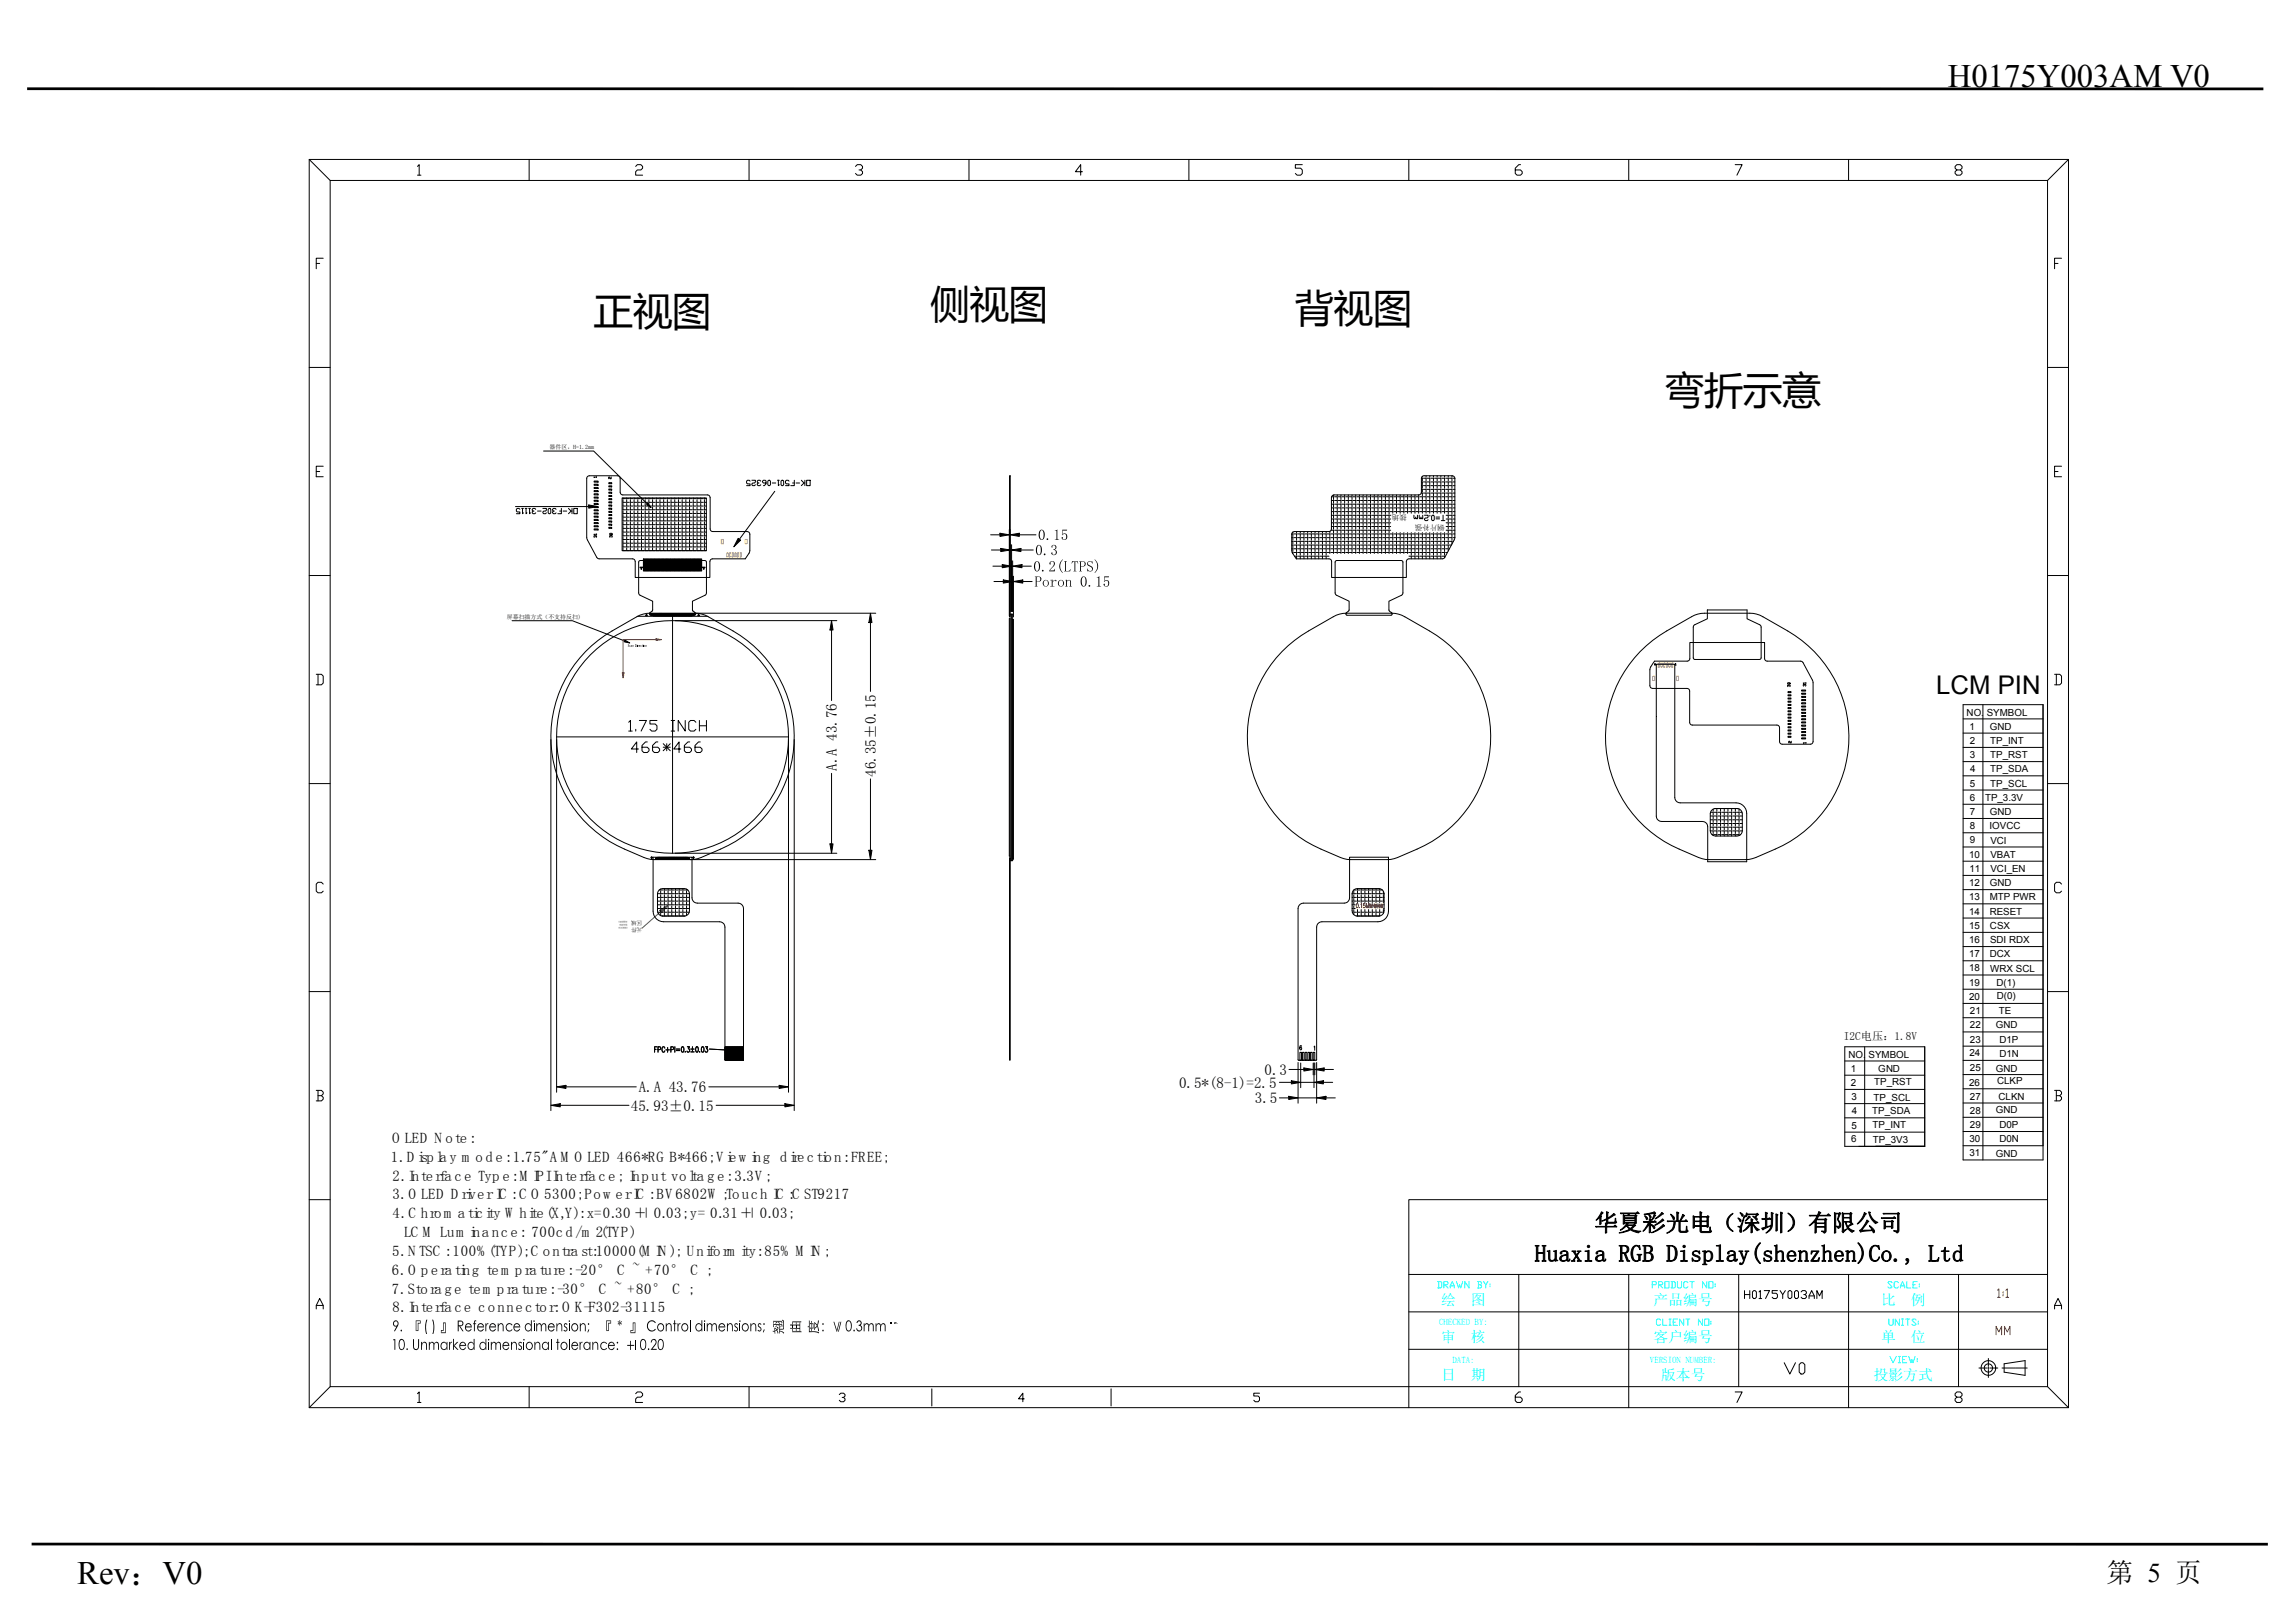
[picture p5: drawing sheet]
<svg xmlns="http://www.w3.org/2000/svg" width="297mm" height="210mm" viewBox="0 0 297 210" stroke-linecap="round" stroke-linejoin="round" font-family="sans-serif">
<defs><g id="words">
<g font-size="5.1">
<text x="120.4" y="41.2">侧视图</text>
<text x="167.6" y="41.7">背视图</text>
<text x="76.9" y="42.1">正视图</text>
<text x="215.5" y="52.3">弯折示意</text>
</g>
<g font-size="4.2">
<text x="252.1" y="11.3">H0175Y003AM V0</text>
<text x="10" y="205">Rev：V0</text>
</g>
<text font-size="3.5" x="272.6" y="204.7">第 5 页</text>
<text font-size="3.3" x="250.6" y="89.8">LCM PIN</text>
<g font-size="3.1">
<text x="206.3" y="159.3">华夏彩光电（深圳）有限公司</text>
<text x="198.6" y="163.3">Huaxia RGB Display(shenzhen)Co., Ltd</text>
</g>
<g font-size="1.9">
<text x="108.3" y="99.7" transform="rotate(-90 108.3 99.7)">A.A 43.76</text>
<text x="113.4" y="100.5" transform="rotate(-90 113.4 100.5)">46.35±0.15</text>
<text x="81.7" y="143.8">45.93±0.15</text>
<text x="82.7" y="141.3">A.A 43.76</text>
<text x="152.6" y="140.8">0.5*(8-1)=2.5</text>
<text x="162.4" y="142.8">3.5</text>
<text x="163.6" y="139.1">0.3</text>
<text x="50.7" y="147.9">O LED N ote:</text>
<text x="50.6" y="150.4">1.D isp la y m od e:1.75&quot;A M O LED 466*RG B*466;V iew ing d irection:FREE;</text>
<text x="50.8" y="155.2">3.O LED D riverIC :C O 5300;Pow erIC :BV 6802W ;Touch IC :C ST9217</text>
<text x="50.8" y="152.8">2.Interfa ce Typ e:M IPIInterfa ce; Inp ut volta g e:3.3V ;</text>
<text x="50.8" y="157.6">4.C hrom a ticity W hite(X,Y):x=0.30</text>
<text x="52.3" y="160.1">LC M Lum ina nce: 700cd /m 2(TYP)</text>
<text x="83.7" y="157.9" transform="rotate(-90 83.7 157.9)">±</text>
<text x="84.6" y="157.6">0.03;y= 0.31</text>
<text x="97.4" y="157.9" transform="rotate(-90 97.4 157.9)">±</text>
<text x="98.3" y="157.6">0.03;</text>
<text x="50.7" y="167.4">7.Stora ge tem p ra ture:-30° C ~ +80° C ;</text>
<text x="50.7" y="165">6.O p era ting tem p ra ture:-20° C ~ +70° C ;</text>
<text x="50.8" y="162.6">5.N TSC :100% (TYP);C ontra st:10000(M IN ); Uniform ity:85% M IN ;</text>
<text x="50.8" y="169.8">8.Interfa ce connector:O K-F302-31115</text>
</g>
<g font-size="1.9" fill="#0ff">
<text x="186.5" y="173.7">审</text>
<text x="186.5" y="168.8">绘</text>
<text x="190.4" y="173.7">核</text>
<text x="190.4" y="168.8">图</text>
<text x="214" y="173.7">客户编号</text>
<text x="214" y="168.8">产品编号</text>
<text x="243.4" y="173.7">单</text>
<text x="243.4" y="168.8">比</text>
<text x="247.3" y="173.7">位</text>
<text x="247.3" y="168.8">例</text>
<text x="186.5" y="178.5">日</text>
<text x="190.4" y="178.5">期</text>
<text x="215" y="178.5">版本号</text>
<text x="242.5" y="178.5">投影方式</text>
</g>
<text font-size="1.5" x="238.6" y="134.6">I2C电压：1.8V</text>
<g font-size="1.3">
<text x="254.5" y="92.6">NO.</text>
<text x="254.9" y="94.4">1</text>
<text x="257.1" y="92.6">SYMBOL</text>
<text x="257.5" y="94.4">GND</text>
<text x="254.9" y="98.1">3</text>
<text x="254.9" y="101.8">5</text>
<text x="254.9" y="96.3">2</text>
<text x="255" y="99.9">4</text>
<text x="257.6" y="96.3">TP_INT</text>
<text x="257.6" y="98.1">TP_RST</text>
<text x="257.6" y="99.9">TP_SDA</text>
<text x="257.6" y="101.8">TP_SCL</text>
<text x="254.9" y="105.4">7</text>
<text x="254.9" y="103.6">6</text>
<text x="254.9" y="107.3">8</text>
<text x="256.9" y="103.6">TP_3.3V</text>
<text x="257.5" y="107.3">IOVCC</text>
<text x="257.5" y="105.4">GND</text>
<text x="254.8" y="111">10</text>
<text x="254.9" y="112.8">11</text>
<text x="254.9" y="109.1">9</text>
<text x="257.6" y="109.2">VCI</text>
<text x="257.6" y="111">VBAT</text>
<text x="257.6" y="112.8">VCI_EN</text>
<text x="254.8" y="114.7">12</text>
<text x="254.8" y="116.5">13</text>
<text x="254.8" y="118.3">14</text>
<text x="257.5" y="116.5">MTP PWR</text>
<text x="257.5" y="118.3">RESET</text>
<text x="257.5" y="114.7">GND</text>
<text x="254.8" y="120.2">15</text>
<text x="254.8" y="122">16</text>
<text x="254.8" y="123.9">17</text>
<text x="254.8" y="125.7">18</text>
<text x="257.5" y="123.9">DCX</text>
<text x="257.5" y="120.2">CSX</text>
<text x="257.5" y="122">SDI RDX</text>
<text x="257.6" y="125.7">WRX SCL</text>
<text x="254.8" y="127.6">19</text>
<text x="254.8" y="129.4">20</text>
<text x="254.9" y="131.2">21</text>
<text x="258.4" y="127.6">D(1)</text>
<text x="258.4" y="129.3">D(0)</text>
<text x="258.7" y="131.2">TE</text>
<text x="239.2" y="136.8">NO.</text>
<text x="241.8" y="136.8">SYMBOL</text>
<text x="254.9" y="136.7">24</text>
<text x="254.9" y="133">22</text>
<text x="254.9" y="134.9">23</text>
<text x="258.3" y="133">GND</text>
<text x="258.7" y="134.9">D1P</text>
<text x="258.7" y="136.7">D1N</text>
<text x="239.5" y="138.7">1</text>
<text x="239.5" y="140.6">2</text>
<text x="239.6" y="142.4">3</text>
<text x="242.5" y="142.4">TP_SCL</text>
<text x="242.6" y="140.4">TP_RST</text>
<text x="243.1" y="138.7">GND</text>
<text x="254.8" y="140.5">26</text>
<text x="254.9" y="138.6">25</text>
<text x="254.9" y="142.3">27</text>
<text x="258.3" y="138.7">GND</text>
<text x="258.4" y="140.3">CLKP</text>
<text x="258.6" y="142.3">CLKN</text>
<text x="239.6" y="147.8">6</text>
<text x="239.6" y="146">5</text>
<text x="239.7" y="144.2">4</text>
<text x="242.3" y="144.2">TP_SDA</text>
<text x="242.3" y="146">TP_INT</text>
<text x="242.4" y="147.9">TP_3V3</text>
<text x="254.9" y="147.8">30</text>
<text x="254.9" y="149.6">31</text>
<text x="254.9" y="144.1">28</text>
<text x="254.9" y="146">29</text>
<text x="258.3" y="144">GND</text>
<text x="258.3" y="149.7">GND</text>
<text x="258.7" y="146">D0P</text>
<text x="258.7" y="147.8">D0N</text>
</g>
<g font-size="1.2" fill="#0ff">
<text x="186.2" y="171.5">CHECKED BY:</text>
<text x="188" y="176.3">DATA:</text>
<text x="213.5" y="176.3">VERSION NUMBER:</text>
</g>
<g font-size="1">
<text x="182.1" y="66.7" transform="rotate(180 182.1 66.7)">接地</text>
<text x="187" y="67.9" transform="rotate(180 187 67.9)">钢片补强</text>
</g>
<g font-size=".8">
<text x="71.1" y="58.1">器件区，H=1.2mm</text>
<text x="65.6" y="80">屏幕扫描方式（不支持反扫)</text>
</g>
<g font-size=".7">
<text x="83.1" y="119.1" transform="rotate(180 83.1 119.1)">区域</text>
<text x="83.1" y="120.1" transform="rotate(180 83.1 120.1)">元件</text>
</g>
<g font-size=".3">
<text x="81.2" y="119.2" transform="rotate(178 81.2 119.2)">高温胶纸)</text>
<text x="81.2" y="119.5" transform="rotate(178 81.2 119.5)">情况增加</text>
<text x="81.3" y="119.9" transform="rotate(178 81.3 119.9)">(根据实际</text>
</g>
</g></defs>
<path d="M3.5 11.5h289.4M4.1 199.8h289.4" fill="none" stroke="#000" stroke-width=".37"/>
<g fill="none" stroke="#000" stroke-width=".13">
<path d="M40 20.6h227.7v161.5h-227.7zM40 20.6l2.7 2.8M40.9 34.1h.5M41.8 33.4h-.9v1.4M42.7 23.4h222.3v156h-222.3zM54 21.5l.2-.2v1.4M54 22.7h.5M68.5 20.6v2.8M82.3 21.5l.2-.2h.4l.3 .2v.3l-.3 .2h-.4l-.2 .2v.5h.9M96.9 20.6v2.8M110.7 21.5l.2-.2h.5l.2 .2v.3l-.2 .2h-.2M111.4 22l.2 .2v.2l-.2 .3h-.5l-.2-.3"/>
<path d="M125.4 20.6v2.8M140.1 22.2h-.9l.7-.9v1.4M153.9 20.6v2.8M168.5 21.3h-.9v.5h.7l.2 .2v.4l-.2 .3h-.4l-.3-.3M182.3 20.6v2.8M196.8 21.3h-.3l-.4 .5v.6l.2 .3h.5l.2-.3v-.2l-.2-.2h-.7M210.8 20.6v2.8M224.6 21.3h.9l-.7 1.4M239.2 20.6v2.8M253.2 22l-.2-.2v-.3l.2-.2h.5l.2 .2v.3l-.2 .2h-.5l-.2 .2v.2l.2 .3h.5l.2-.3v-.2l-.2-.2M265.9 34.1h.4M266.8 33.4h-.9v1.4"/>
<path d="M267.7 20.6l-2.7 2.8M40 47.5h2.7M265 47.5h2.7M40 74.5h2.7M40.9 61h.5M41.8 60.3h-.9v1.4h.9M66.7 65.5h9.5M67.3 65.9l-.1-.1h-.3l-.1 .1v.2l.1 .1h.4v.3h-.5M67.5 65.8h.2M67.6 65.8v.7l.1-.1M68 65.8h.2M68.1 65.8v.7l.1-.1"/>
<path d="M68.4 65.8h.2M68.5 65.8v.7l.1-.1M69.1 66.1h-.1l-.1 .3 .1 .1h.2l.1-.1M69.3 65.9l-.1-.1h-.2l-.1 .1 .1 .2M69.6 66.1h.4M70.3 65.8h.4v.2l-.4 .2 .1 .3h.2l.1-.1M71.1 65.8l.2 .1v.5l-.1 .1-.3-.1v-.5zM71.7 66.1h-.1l-.1 .3 .1 .1h.2l.2-.1M72 65.9l-.2-.1h-.2l-.1 .1 .1 .2M72.4 66.1h.2M72.6 65.8v.7h-.4M72.9 66.1h.4"/>
<path d="M73.6 65.8l.3 .3M74 66.1h-.1l-.3 .4M74 65.8v.7M74.3 65.8h.4v.7h-.4zM76 61.7l.3-.1h3.6a.33 .33 0 0 1 .4 .3v1.8l.2 .3 11.2 .1 .2 .3v4a.33 .33 0 0 0 .3 .4h4.5a.35 .35 0 0 1 .3 .3v2.1a1.97 1.97 0 0 1-.6 1.1h-4.2a.35 .35 0 0 0-.3 .4v2h-9.7v-2a.35 .35 0 0 0-.3-.4h-4.4l-.3-.2-1.2-2.2-.1-.4v-7.6zM76.2 65.3l1.2 .2-1.2 .3zM76.9 68.4h.5v.2h-.5zM76.9 68h.5v.2h-.5zM76.9 67.6h.5v.2h-.5zM76.9 67.2h.5v.1h-.5zM76.9 66.8h.5v.1h-.5zM76.9 66.4h.5v.1h-.5z"/>
<path d="M76.9 66h.5v.1h-.5zM76.9 65.5h.5v.2h-.5zM76.9 65.1h.5v.2h-.5zM76.9 64.7h.5v.2h-.5zM76.9 64.3h.5v.2h-.5zM76.9 63.9h.5v.1h-.5zM76.9 63.5h.5v.1h-.5zM76.9 63.1h.5v.1h-.5zM76.9 62.7h.5v.1h-.5zM76.9 62.2h.5v.2h-.5zM77 69.4l-.1-.1v.2M77 69.4h.2l-.1 .1"/>
<path d="M77.2 61.7h-.3v.1M77.2 61.7v.1M77.2 69.1h-.3v.1M77.2 69.1v.1M78.8 68.2h.4v.2h-.4zM78.8 67.8h.4v.2h-.4zM78.8 67.4h.4v.1h-.4zM78.8 67h.4v.1h-.4zM78.8 66.6h.4v.1h-.4zM78.8 66.2h.4v.1h-.4zM78.8 65.8h.4v.1h-.4zM78.8 65.3h.4v.2h-.4z"/>
<path d="M78.8 64.9h.4v.2h-.4zM78.8 64.5h.4v.2h-.4zM78.8 64.1h.4v.1h-.4zM78.8 63.7h.4v.1h-.4zM78.8 63.3h.4v.1h-.4zM78.8 62.9h.4v.1h-.4zM78.8 62.5h.4v.1h-.4zM78.9 69.1l.3-.1v.1l-.3 .1zM79.1 69.4l-.1-.1-.1 .1v.1M79.1 69.4h.1v.1M79.1 61.7v.2h-.2v-.2l-.1 .1v.1M82.5 79.7h9.1"/>
<path d="M82.7 72.6l.2-.1h8.3l.2 .1v4.2l-.2 .2-1.6 .8v1.2l.4 .3v.3h-5.9v-.3l.4-.3v-1.2l-1.7-.8-.1-.2zM83.3 72.3v1.6zM83.3 73.4h-.5l.2 .1v.2v-.2h.3M83.3 72.3h.1M83.4 72.3v1.6zM83.4 72.3l.1 1.6zM83.5 72.3l.1 1.6zM83.6 79.5l.2 .2h-.2zM83.6 72.3l.1 1.6zM83.7 72.3l.1 1.6zM83.8 72.3v1.6zM83.9 72.3v1.6z"/>
<path d="M84 72.3v1.6zM84.1 72.3v1.6zM84.2 72.3v1.6zM84.2 79.5h.3M84.2 79.4h.1M84.2 72.3l.1 1.6zM84.3 79.6h.1M84.3 79.5h.1M84.3 79.4h.1M84.3 79.7v-.3v.3M84.3 72.3l.1 1.6zM84.4 79.6h.1"/>
<path d="M84.4 79.5h.1M84.4 79.4h.1M84.4 72.3l.1 1.6zM84.5 79.4h.1M84.5 79.4v.3zM84.5 79.7v-.3v.3M84.5 72.3l.1 1.6zM84.6 79.4v.3zM84.6 72.3l.1 1.6zM84.6 79.5h.8M84.6 79.7v-.3v.3M84.6 79.4l.1 .3z"/>
<path d="M84.7 79.7v-.3v.3M84.7 79.4v.3zM84.7 72.3v1.6zM84.7 79.4l.1 .3zM84.8 79.4v.3zM84.8 79.7v-.3v.3M84.8 72.3v1.6zM84.9 79.4v.3zM84.9 72.3v1.6zM84.9 79.7v-.3v.3M84.9 79.4l.1 .3zM85 79.7v-.3v.3"/>
<path d="M85 72.3v1.6zM85 79.4v.3zM85.1 79.4v.3zM85.1 72.3v1.6zM85.1 79.7v-.3v.3M85.1 72.3l.1 1.6zM85.2 79.4v.3zM85.2 79.7v-.3v.3M85.2 72.3l.1 1.6zM85.3 79.7v-.3v.3M85.3 79.4v.3zM85.3 72.3l.1 1.6z"/>
<path d="M85.4 79.4v.3zM85.4 79.7v-.3v.3M85.4 72.3l.1 1.6zM85.5 79.4v.3zM85.5 72.3v1.6zM85.6 79.7v-.3v.3M85.6 79.4v.3zM85.6 79.5h.1M85.6 72.3v1.6zM85.6 79.4l.1 .3zM85.7 79.4v.3zM85.7 72.3v1.6z"/>
<path d="M85.7 79.7v-.3v.3M85.7 79.4l.1 .3zM85.8 79.4v.3zM85.8 72.3v1.6zM85.9 79.7v-.3v.3M85.9 72.3v1.6zM85.9 79.4v.3zM85.9 79.5h.9M85.9 79.4l.1 .3zM85.9 72.3l.1 1.6zM86 79.4v.3zM86 79.7v-.3v.3"/>
<path d="M86 72.3l.1 1.6zM86.1 79.4v.3zM86.1 72.3l.1 1.6zM86.1 79.7v-.3v.3M86.2 79.4v.3zM86.2 79.7v-.3v.3M86.2 72.3l.1 1.6zM86.2 79.4l.1 .3zM86.3 79.4v.3zM86.3 79.7v-.3v.3M86.3 72.3l.1 1.6zM86.4 79.4v.3z"/>
<path d="M86.4 72.3v1.6zM86.4 79.7v-.3v.3M86.5 79.4v.3zM86.5 79.7v-.3v.3M86.5 72.3v1.6zM86.6 79.4v.3zM86.6 72.3v1.6zM86.6 79.7v-.3v.3M86.6 79.4l.1 .3zM86.7 72.3v1.6zM86.7 79.4v.3zM86.7 79.7v-.3v.3"/>
<path d="M86.7 72.3l.1 1.6zM86.8 79.4v.3zM86.8 79.7v-.3v.3M86.8 72.3l.1 1.6zM86.9 79.4v.3zM86.9 79.7v-.3v.3M86.9 72.3l.1 1.6zM86.9 79.4l.1 .3zM86.9 79.5h.2M87 79.4v.3zM87 72.3l.1 1.6zM87 79.7v-.3v.3"/>
<path d="M87 79.7v30.7M87 79.4l.1 .3zM87.1 79.7v-.3v.3M87.1 79.4v.3zM87.1 72.3l.1 1.6zM87.2 79.4v.3zM87.2 79.7v-.3v.3M87.2 72.3v1.6zM87.2 79.4l.1 .3zM87.3 79.4v.3zM87.3 72.3v1.6zM87.3 79.5h.9"/>
<path d="M87.3 79.7v-.3v.3M87.3 79.4l.1 .3zM87.4 79.7v-.3v.3M87.4 72.3v1.6zM87.4 79.4v.3zM87.4 79.4l.1 .3zM87.5 79.4v.3zM87.5 72.3v1.6zM87.5 79.7v-.3v.3M87.5 72.3l.1 1.6zM87.6 79.4v.3zM87.6 79.7v-.3v.3"/>
<path d="M87.6 79.4l.1 .3zM87.6 72.3l.1 1.6zM87.7 79.7v-.3v.3M87.7 79.4v.3zM87.7 72.3l.1 1.6zM87.7 79.4l.1 .3zM87.8 79.4v.3zM87.8 79.7v-.3v.3M87.8 72.3l.1 1.6zM87.9 79.4v.3zM87.9 72.3v1.6zM87.9 79.7v-.3v.3"/>
<path d="M88 79.7v-.3v.3M88 79.4v.3zM88 72.3v1.6zM88 79.4l.1 .3zM88.1 79.4v.3zM88.1 79.7v-.3v.3M88.1 72.3v1.6zM88.2 79.4v.3zM88.2 72.3v1.6zM88.2 79.7v-.3v.3M88.3 79.7v-.3v.3M88.3 72.3v1.6z"/>
<path d="M88.3 79.4v.3zM88.3 79.5h.2M88.3 79.4l.1 .3zM88.3 72.3l.1 1.6zM88.4 79.7v-.3v.3M88.4 79.4v.3zM88.4 72.3l.1 1.6zM88.4 79.4l.1 .3zM88.5 79.4v.3zM88.5 79.7v-.3v.3M88.5 72.3l.1 1.6zM88.6 79.7v-.3v.3"/>
<path d="M88.6 79.4v.3zM88.6 72.3l.1 1.6zM88.6 79.4l.1 .3zM88.7 79.7v-.3v.3M88.7 79.5h.8M88.7 79.4v.3zM88.7 72.3l.1 1.6zM88.7 79.4l.1 .3zM88.8 79.4v.3zM88.8 72.3v1.6zM88.8 79.7v-.3v.3M88.9 79.4v.3z"/>
<path d="M88.9 72.3v1.6zM88.9 79.4l.1 .3zM89 79.7v-.3v.3M89 79.4v.3zM89 72.3v1.6zM89 79.4l.1 .3zM89.1 79.4v.3zM89.1 72.3v1.6zM89.1 79.7v-.3v.3M89.2 72.3v1.6zM89.2 79.4v.3zM89.2 72.3l.1 1.6z"/>
<path d="M89.3 79.7v-.3v.3M89.3 79.4v.3zM89.3 72.3l.1 1.6zM89.3 79.4l.1 .3zM89.4 79.4v.3zM89.4 79.7v-.3v.3M89.4 72.3l.1 1.6zM89.5 79.4v.3zM89.5 72.3l.1 1.6zM89.6 79.7v-.3v.3M89.6 79.4v.3zM89.6 79.4h.1"/>
<path d="M89.6 72.3v1.6zM89.6 79.5h.3M89.7 79.4h.1M89.7 79.6h.1M89.7 79.5h.1M89.7 72.3v1.6zM89.8 79.4h.1M89.7 79.4v.3M89.8 79.6h.1M89.8 79.5h.1M89.8 72.3v1.6zM89.9 72.3v1.6z"/>
<path d="M90 72.3v1.6zM90 72.3l.1 1.6zM90.1 79.3h23.2M90.1 72.3l.1 1.6zM90.2 72.3l.1 1.6zM90.3 72.3l.1 1.6zM90.4 79.5l.1 .2h-.2zM90.4 72.3v1.6zM90.5 72.3v1.6zM90.6 72.3v1.6zM90.7 72.3v1.6zM90.8 72.3v1.6z"/>
<path d="M90.8 73.4h.5l-.2 .1v.2h-.1v-.2h-.2M95.5 69.7l.3 .2-.8 .9zM97.1 62.3l-.1-.2h-.3l-.1 .2v.2l.1 .1h.4v.2h-.5M97.3 62.1h.5v.3l-.2 .1h-.2l-.1 .1 .1 .2h.2l.2-.1M98.2 62.5l-.2 .1 .1 .2h.2l.2-.1M98.5 62.3l-.2-.2h-.2l-.1 .2 .1 .2M99.1 62.5h-.3l-.1-.1 .1-.3h.2l.1 .2v.3l-.3 .2M99.5 62.1l.2 .2v.4l-.1 .1-.2-.1v-.4zM99.9 62.5h.5M100.3 63.6l-4.6 6.2M100.6 62.1h.2M100.7 62.1v.7l.1-.1"/>
<path d="M101.2 62.1l.2 .2v.4l-.1 .1-.2-.1v-.4zM102.1 62.3l-.1-.2h-.2l-.1 .2v.2l.1 .1h.3v.2h-.4M102.6 62.5h.2M102.8 62.1v.7h-.5M103 62.5h.5M103.7 62.1l.3 .4M104.2 62.5h-.2l-.3 .3M104.2 62.1v.7M104.4 62.1h.4v.7h-.4zM112.6 79.3l.2 1.3h-.4zM128.2 69.2h1.2M128.3 71.2h1.2"/>
<path d="M128.5 73.3h1.2M128.6 75.2h1.2M129.4 69l1.2 .2-1.2 .2zM129.5 71l1.2 .2-1.2 .2zM129.7 73.1l1.2 .2-1.2 .2zM129.8 75l1.2 .2-1.2 .3zM130.6 68.5v11.2M130.6 69.2h.1M130.7 61.6v18.2zM130.7 69.2l1.2-.2v.4zM130.7 79.5h.3v31.9h-.3zM130.7 68.5v10.6"/>
<path d="M130.7 71.2h.2M130.9 71.2l1.2-.2v.4zM130.9 70.5v8.6M130.9 79.5v31.9M130.9 73.3h.1M131 73.3l1.3-.2v.4zM131 72.6v6.5M131 75.2h.2M131.2 75.2l1.2-.2v.5zM131.2 74.6v5.2M131.9 69.2h2.2M132.1 71.2h1.6"/>
<path d="M132.3 73.3h1.2M132.4 75.2h1.2M167.2 71h.1v.4M167.2 70.5h.1v.4M167.2 70h.1v.4M167.2 69.6h.1v.3M167.2 69.1h.1v.3M167.2 71.5h.1v.1M167.3 68.8v.2M167.4 71.5h.4v.3M167.4 71h.4v.4M167.4 70.5h.4v.4"/>
<path d="M167.4 70h.4v.4M167.4 69.6h.4v.3M167.4 69.1h.4v.3M167.5 72h.3v.3M167.8 68.8v.2M167.9 72h.4v.3M167.9 71.5h.4v.3M167.9 71h.4v.4M167.9 70.5h.4v.4M167.9 70h.4v.4M167.9 69.6h.4v.3M167.9 69.1h.4v.3"/>
<path d="M168.3 68.8v.2M168.4 72h.4v.3M168.4 71.5h.4v.3M168.4 71h.4v.4M168.4 70.5h.4v.4M168.4 70h.4v.4M168.4 69.6h.4v.3M168.4 69.1h.4v.3M168.8 68.8v.2M168.9 72h.3v.3M168.9 71.5h.3v.3M168.9 71h.3v.4"/>
<path d="M168.9 70.5h.3v.4M168.9 70h.3v.4M168.9 69.6h.3v.3M168.9 69.1h.3v.3M169.2 68.8v.2M169.4 72h.3v.3M169.4 71.5h.3v.3M169.4 71h.3v.4M169.4 70.5h.3v.4M169.4 70h.3v.4M169.4 69.6h.3v.3M169.4 69.1h.3v.3"/>
<path d="M169.7 68.8v.2M169.8 72h.4v.3M169.8 71.5h.4v.3M169.8 71h.4v.4M169.8 70.5h.4v.4M169.8 70h.4v.4M169.8 69.6h.4v.3M169.8 69.1h.4v.3M170.2 68.8v.2M170.3 72h.4v.3M170.3 71.5h.4v.3M170.3 71h.4v.4"/>
<path d="M170.3 70.5h.4v.4M170.3 70h.4v.4M170.3 69.6h.4v.3M170.3 69.1h.4v.3M170.7 68.8v.2M170.8 72h.3v.3M170.8 71.5h.3v.3M170.8 71h.3v.4M170.8 70.5h.3v.4M170.8 70h.3v.4M170.8 69.6h.3v.3M170.8 69.1h.3v.3"/>
<path d="M171.1 68.8v.2M171.3 72h.3v.3M171.3 71.5h.3v.3M171.3 71h.3v.4M171.3 70.5h.3v.4M171.3 70h.3v.4M171.3 69.6h.3v.3M171.3 69.1h.3v.3M171.6 68.8v.2M171.7 72h.3M171.7 71.5h.4v.1M171.7 71h.4v.4"/>
<path d="M171.7 70.5h.4v.4M171.7 70h.4v.4M171.7 69.6h.4v.3M171.7 69.1h.4v.3M172.1 68.8v.2M172.2 71.5h.4v.1M172.2 71h.4v.4M172.2 70.5h.4v.4M172.2 70h.4v.4M172.2 69.6h.4v.3M172.2 69.1h.4v.3M172.3 68.6h.3v.4"/>
<path d="M172.3 68.1h.3v.4M172.3 67.7h.3v.3M172.3 67.2h.3v.3M172.3 66.7h.3v.3M172.3 66.2h.3v.4M172.3 65.7h.3v.4M172.3 65.2h.3v.4M172.3 64.8h.3v.3M172.3 64.3h.3v.3M172.6 64.1v.1M172.7 71.5h.4v.1M172.7 71h.4v.4"/>
<path d="M172.7 70.5h.4v.4M172.7 70h.4v.4M172.7 69.6h.4v.3M172.7 69.1h.4v.3M172.7 68.6h.4v.4M172.7 68.1h.4v.4M172.7 67.7h.4v.3M172.7 67.2h.4v.3M172.7 66.7h.4v.3M172.7 66.2h.4v.4M172.7 65.7h.4v.4M172.7 65.2h.4v.4"/>
<path d="M172.7 64.8h.4v.3M172.7 64.3h.4v.3M172.8 72.6l.2-.1h8.4l.1 .1v4.2l-.1 .2-1.7 .8 .1 1.2 .3 .3v.3h-5.9v-.3l.4-.3v-1.2l-1.6-.8-.2-.2zM173.1 64v.2M173.2 71.5h.3v.1M173.2 71h.3v.4M173.2 70.5h.3v.4M173.2 70h.3v.4M173.2 69.6h.3v.3M173.2 69.1h.3v.3M173.2 68.6h.3v.4M173.2 68.1h.3v.4"/>
<path d="M173.2 67.7h.3v.3M173.2 67.2h.3v.3M173.2 66.7h.3v.3M173.2 66.2h.3v.4M173.2 65.7h.3v.4M173.2 65.2h.3v.4M173.2 64.8h.3v.3M173.2 64.3h.3v.3M173.5 64v.2M173.7 71.5h.3v.1M173.7 71h.3v.4M173.7 70.5h.3v.4"/>
<path d="M173.7 70h.3v.4M173.7 69.6h.3v.3M173.7 69.1h.3v.3M173.7 68.6h.3v.4M173.7 68.1h.3v.4M173.7 67.7h.3v.3M173.7 67.2h.3v.3M173.7 66.7h.3v.3M173.7 66.2h.3v.4M173.7 65.7h.3v.4M173.7 65.2h.3v.4M173.7 64.8h.3v.3"/>
<path d="M173.7 64.3h.3v.3M174 64v.2M174.2 71.5h.3v.1M174.2 71h.3v.4M174.2 70.5h.3v.4M174.2 70h.3v.4M174.2 69.6h.3v.3M174.2 69.1h.3v.3M174.2 68.6h.3v.4M174.2 68.1h.3v.4M174.2 67.7h.3v.3M174.2 67.2h.3v.3"/>
<path d="M174.2 66.7h.3v.3M174.2 66.2h.3v.4M174.2 65.7h.3v.4M174.2 65.2h.3v.4M174.2 64.8h.3v.3M174.2 64.3h.3v.3M174.5 64v.2M174.6 71.5h.4v.1M174.6 71h.4v.4M174.6 70.5h.4v.4M174.6 70h.4v.4M174.6 69.6h.4v.3"/>
<path d="M174.6 69.1h.4v.3M174.6 68.6h.4v.4M174.6 68.1h.4v.4M174.6 67.7h.4v.3M174.6 67.2h.4v.3M174.6 66.7h.4v.3M174.6 66.2h.4v.4M174.6 65.7h.4v.4M174.6 65.2h.4v.4M174.6 64.8h.4v.3M174.6 64.3h.4v.3M175 64v.2"/>
<path d="M175.1 71.5h.3v.1M175.1 71h.3v.4M175.1 70.5h.3v.4M175.1 70h.3v.4M175.1 69.6h.3v.3M175.1 69.1h.3v.3M175.1 68.6h.3v.4M175.1 68.1h.3v.4M175.1 67.7h.3v.3M175.1 67.2h.3v.3M175.1 66.7h.3v.3M175.1 66.2h.3v.4"/>
<path d="M175.1 65.7h.3v.4M175.1 65.2h.3v.4M175.1 64.8h.3v.3M175.1 64.3h.3v.3M175.4 64v.2M175.6 71.5h.3v.1M175.6 71h.3v.4M175.6 70.5h.3v.4M175.6 70h.3v.4M175.6 69.6h.3v.3M175.6 69.1h.3v.3M175.6 68.6h.3v.4"/>
<path d="M175.6 68.1h.3v.4M175.6 67.7h.3v.3M175.6 67.2h.3v.3M175.6 66.7h.3v.3M175.6 66.2h.3v.4M175.6 65.7h.3v.4M175.6 65.2h.3v.4M175.6 64.8h.3v.3M175.6 64.3h.3v.3M175.9 64v.2M176.1 71.5h.3v.1M176.1 71h.3v.4"/>
<path d="M176.1 70.5h.3v.4M176.1 70h.3v.4M176.1 69.6h.3v.3M176.1 69.1h.3v.3M176.1 68.6h.3v.4M176.1 68.1h.3v.4M176.1 67.7h.3v.3M176.1 67.2h.3v.3M176.1 66.7h.3v.3M176.1 66.2h.3v.4M176.1 65.7h.3v.4M176.1 65.2h.3v.4"/>
<path d="M176.1 64.8h.3v.3M176.1 64.3h.3v.3M176.4 64v.2M176.5 71.5h.4v.1M176.5 71h.4v.4M176.5 70.5h.4v.4M176.5 70h.4v.4M176.5 69.6h.4v.3M176.5 69.1h.4v.3M176.5 68.6h.4v.4M176.5 68.1h.4v.4M176.5 67.7h.4v.3"/>
<path d="M176.5 67.2h.4v.3M176.5 66.7h.4v.3M176.5 66.2h.4v.4M176.5 65.7h.4v.4M176.5 65.2h.4v.4M176.5 64.8h.4v.3M176.5 64.3h.4v.3M176.9 64v.2M177 71.5h.4v.1M177 71h.4v.4M177 70.5h.4v.4M177 70h.4v.4"/>
<path d="M177 69.6h.4v.3M177 69.1h.4v.3M177 68.6h.4v.4M177 68.1h.4v.4M177 67.7h.4v.3M177 67.2h.4v.3M177 66.7h.4v.3M177 66.2h.4v.4M177 65.7h.4v.4M177 65.2h.4v.4M177 64.8h.4v.3M177 64.3h.4v.3"/>
<path d="M177.4 64v.2M177.5 71.5h.4v.1M177.5 71h.4v.4M177.5 70.5h.4v.4M177.5 70h.4v.4M177.5 69.6h.4v.3M177.5 69.1h.4v.3M177.5 68.6h.4v.4M177.5 68.1h.4v.4M177.5 67.7h.4v.3M177.5 67.2h.4v.3M177.5 66.7h.4v.3"/>
<path d="M177.5 66.2h.4v.4M177.5 65.7h.4v.4M177.5 65.2h.4v.4M177.5 64.8h.4v.3M177.5 64.3h.4v.3M177.9 64v.2M178 71.5h.3v.1M178 71h.3v.4M178 70.5h.3v.4M178 70h.3v.4M178 69.6h.3v.3M178 69.1h.3v.3"/>
<path d="M178 68.6h.3v.4M178 68.1h.3v.4M178 67.7h.3v.3M178 67.2h.3v.3M178 66.7h.3v.3M178 66.2h.3v.4M178 65.7h.3v.4M178 65.2h.3v.4M178 64.8h.3v.3M178 64.3h.3v.3M178.3 64v.2M178.5 71.5h.3v.1"/>
<path d="M178.5 71h.3v.4M178.5 70.5h.3v.4M178.5 70h.3v.4M178.5 69.6h.3v.3M178.5 69.1h.3v.3M178.5 68.6h.3v.4M178.5 68.1h.3v.4M178.5 67.7h.3v.3M178.5 67.2h.3v.3M178.5 66.7h.3v.3M178.5 66.2h.3v.4M178.5 65.7h.3v.4"/>
<path d="M178.5 65.2h.3v.4M178.5 64.8h.3v.3M178.5 64.3h.3v.3M178.8 64v.2M178.9 71.5h.4v.1M178.9 71h.4v.4M178.9 70.5h.4v.4M178.9 70h.4v.4M178.9 69.6h.4v.3M178.9 69.1h.4v.3M178.9 68.6h.4v.4M178.9 68.1h.4v.4"/>
<path d="M178.9 67.7h.4v.3M178.9 67.2h.4v.3M178.9 66.7h.4v.3M178.9 66.2h.4v.4M178.9 65.7h.4v.4M178.9 65.2h.4v.4M178.9 64.8h.4v.3M178.9 64.3h.4v.3M179.3 64v.2M179.4 71.5h.4v.1M179.4 71h.4v.4M179.4 70.5h.4v.4"/>
<path d="M179.4 70h.4v.4M179.4 69.6h.4v.3M179.4 69.1h.4v.3M179.4 68.6h.4v.4M179.4 68.1h.4v.4M179.4 67.7h.4v.3M179.4 67.2h.4v.3M179.4 66.7h.4v.3M179.4 66.2h.4v.4M179.4 65.7h.4v.4M179.4 65.2h.4v.4M179.4 64.8h.4v.3"/>
<path d="M179.4 64.3h.4v.3M179.8 64v.2M179.9 71.5h.3v.1M179.9 71h.3v.4M179.9 70.5h.3v.4M179.9 70h.3v.4M179.9 69.6h.3v.3M179.9 69.1h.3v.3M179.9 68.6h.1M179.9 68.1h.1M179.9 67.7h.1M179.9 67.2h.1"/>
<path d="M179.9 66.7h.1M179.9 66.2h.3v.2M179.9 65.7h.3v.4M179.9 65.2h.3v.4M179.9 64.8h.3v.3M179.9 64.3h.3v.3M180.2 64v.2M180.2 68.9v.1M180.4 71.5h.3v.1M180.4 71h.3v.4M180.4 70.5h.3v.4M180.4 70h.3v.4"/>
<path d="M180.4 69.6h.3v.3M180.4 69.1h.3v.3M180.4 66.2h.3v.2M180.4 65.7h.3v.4M180.4 65.2h.3v.4M180.4 64.8h.3v.3M180.4 64.3h.3v.3M180.7 64v.2M180.7 68.9v.1M180.8 71.5h.4v.1M180.8 71h.4v.4M180.8 70.5h.4v.4"/>
<path d="M180.8 70h.4v.4M180.8 69.6h.4v.3M180.8 69.1h.4v.3M180.8 66.2h.4v.2M180.8 65.7h.4v.4M180.8 65.2h.4v.4M180.8 64.8h.4v.3M180.8 64.3h.4v.3M181.2 64v.2M181.2 68.9v.1M181.3 71.5h.4v.1M181.3 71h.4v.4"/>
<path d="M181.3 70.5h.4v.4M181.3 70h.4v.4M181.3 69.6h.4v.3M181.3 69.1h.4v.3M181.3 66.2h.4v.2M181.3 65.7h.4v.4M181.3 65.2h.4v.4M181.3 64.8h.4v.3M181.3 64.3h.4v.3M181.7 64v.2M181.7 68.9v.1M181.8 71.5h.4v.1"/>
<path d="M181.8 71h.4v.4M181.8 70.5h.4v.4M181.8 70h.4v.4M181.8 69.6h.4v.3M181.8 69.1h.4v.3M181.8 66.2h.4v.2M181.8 65.7h.4v.4M181.8 65.2h.4v.4M181.8 64.8h.4v.3M181.8 64.3h.4v.3M182.2 64v.2M182.2 68.9v.1"/>
<path d="M182.3 71.5h.3v.3M182.3 71h.3v.4M182.3 70.5h.3v.4M182.3 70h.3v.4M182.3 69.6h.3v.3M182.3 69.1h.3v.3M182.3 66.2h.3v.2M182.3 65.7h.3v.4M182.3 65.2h.3v.4M182.3 64.8h.3v.3M182.3 64.3h.3v.3M182.3 72h.3v.3"/>
<path d="M182.6 64v.2M182.6 68.9v.1M182.8 72h.3v.3M182.8 71.5h.3v.3M182.8 71h.3v.4M182.8 70.5h.3v.4M182.8 70h.3v.4M182.8 69.6h.3v.3M182.8 69.1h.3v.3M182.8 66.2h.3v.2M182.8 65.7h.3v.4M182.8 65.2h.3v.4"/>
<path d="M182.8 64.8h.3v.3M182.8 64.3h.3v.3M183 66.7v.3l.1 .1 .1-.1M183.1 64v.2M183.1 68.9v.1M183.2 66.9l.1 .2 .1-.1M183.2 72h.4v.3M183.2 71.5h.4v.3M183.2 71h.4v.4M183.2 70.5h.4v.4M183.2 70h.4v.4M183.2 69.6h.4v.3"/>
<path d="M183.2 69.1h.4v.3M183.2 66.2h.4v.2M183.2 65.7h.4v.4M183.2 65.2h.4v.4M183.2 64.8h.4v.3M183.2 64.3h.4v.3M183.4 66.7v.4M183.6 64v.2M183.6 68.9v.1M183.7 66.7v.3l.1 .1 .1-.1M183.7 72h.4v.3M183.7 71.5h.4v.3"/>
<path d="M183.7 71h.4v.4M183.7 70.5h.4v.4M183.7 70h.4v.4M183.7 69.6h.4v.3M183.7 69.1h.4v.3M183.7 66.2h.4v.2M183.7 65.7h.4v.4M183.7 65.2h.4v.4M183.7 64.8h.4v.3M183.7 64.3h.4v.3M183.9 66.9l.1 .2 .1-.1M183.9 63.8h.2v.4"/>
<path d="M183.9 61.9a.33 .33 0 0 1 .4-.3h3.6l.3 .1 .1 .2M183.9 61.9v1.8a.35 .35 0 0 1-.3 .3M183.9 63.3h.2v.4M183.9 62.8h.2v.4M183.9 62.4h.2v.3M183.9 61.9h.2v.3M184.1 61.6v.1M184.1 68.9v.1M184.1 66.7v.4M184.2 72h.4v.3M184.2 71.5h.4v.3M184.2 71h.4v.4"/>
<path d="M184.2 70.5h.4v.4M184.2 70h.4v.4M184.2 69.6h.4v.3M184.2 69.1h.4v.3M184.2 66.2h.4v.2M184.2 65.7h.4v.4M184.2 65.2h.4v.4M184.2 64.8h.4v.3M184.2 64.3h.4v.3M184.2 63.8h.4v.4M184.2 63.3h.4v.4M184.2 62.8h.4v.4"/>
<path d="M184.2 62.4h.4v.3M184.2 61.9h.4v.3M184.3 66.7h.5v.2l-.1 .1h-.2l-.2 .1 .2 .3h.2l.1-.1M184.6 61.6v.1M184.6 68.9v.1M184.7 72h.3v.3M184.7 71.5h.3v.3M184.7 71h.3v.4M184.7 70.5h.3v.4M184.7 70h.3v.4M184.7 69.6h.3v.3M184.7 69.1h.3v.3"/>
<path d="M184.7 66.2h.3v.2M184.7 65.7h.3v.4M184.7 65.2h.3v.4M184.7 64.8h.3v.3M184.7 64.3h.3v.3M184.7 63.8h.3v.4M184.7 63.3h.3v.4M184.7 62.8h.3v.4M184.7 62.4h.3v.3M184.7 61.9h.3v.3M185 61.6v.1M185 68.9v.1"/>
<path d="M185 66.7v.1M185.2 72h.3v.3M185.2 71.5h.3v.3M185.2 71h.3v.4M185.2 70.5h.3v.4M185.2 70h.3v.4M185.2 69.6h.3v.3M185.2 69.1h.3v.3M185.2 66.2h.3v.2M185.2 65.7h.3v.4M185.2 65.2h.3v.4M185.2 64.8h.3v.3"/>
<path d="M185.2 64.3h.3v.3M185.2 63.8h.3v.4M185.2 63.3h.3v.4M185.2 62.8h.3v.4M185.2 62.4h.3v.3M185.2 61.9h.3v.3M185.4 66.7l.2 .1v.5l-.1 .1-.2-.1v-.5zM185.5 61.6v.1M185.5 68.9v.1M185.6 72h.4v.3M185.6 71.5h.4v.3M185.6 71h.4v.4"/>
<path d="M185.6 70.5h.4v.4M185.6 70h.4v.4M185.6 69.6h.4v.3M185.6 69.1h.4v.3M185.6 66.2h.4v.2M185.6 65.7h.4v.4M185.6 65.2h.4v.4M185.6 64.8h.4v.3M185.6 64.3h.4v.3M185.6 63.8h.4v.4M185.6 63.3h.4v.4M185.6 62.8h.4v.4"/>
<path d="M185.6 62.4h.4v.3M185.6 61.9h.4v.3M185.8 67.1h.5M185.8 66.9h.5M186 61.6v.1M186 68.9v.1M186.1 72h.4v.3M186.1 71.5h.4v.3M186.1 71h.4v.4M186.1 70.5h.4v.4M186.1 70h.4v.4M186.1 69.6h.4v.3"/>
<path d="M186.1 69.1h.4v.3M186.1 66.2h.4v.2M186.1 65.7h.4v.4M186.1 65.2h.4v.4M186.1 64.8h.4v.3M186.1 64.3h.4v.3M186.1 63.8h.4v.4M186.1 63.3h.4v.4M186.1 62.8h.4v.4M186.1 62.4h.4v.3M186.1 61.9h.4v.3M186.5 61.6v.1"/>
<path d="M186.5 68.9v.1M186.5 67.4h.5M186.6 72h.3v.2M186.6 71.5h.3v.3M186.6 71h.3v.4M186.6 70.5h.3v.4M186.6 70h.3v.4M186.6 69.6h.3v.3M186.6 69.1h.3v.3M186.6 66.2h.3v.2M186.6 65.7h.3v.4M186.6 65.2h.3v.4"/>
<path d="M186.6 64.8h.3v.3M186.6 64.3h.3v.3M186.6 63.8h.3v.4M186.6 63.3h.3v.4M186.6 62.8h.3v.4M186.6 62.4h.3v.3M186.6 61.9h.3v.3M186.8 66.7v.7M186.9 61.6v.1M186.9 68.9v.1M187.1 71.5h.2M187.1 71h.3v.3"/>
<path d="M187.1 70.5h.3v.4M187.1 70h.3v.4M187.1 69.6h.3v.3M187.1 69.1h.3v.3M187.1 66.2h.3v.4M187.1 65.7h.3v.4M187.1 65.2h.3v.4M187.1 64.8h.3v.3M187.1 64.3h.3v.3M187.1 63.8h.3v.4M187.1 63.3h.3v.4M187.1 62.8h.3v.4"/>
<path d="M187.1 62.4h.3v.3M187.1 61.9h.3v.3M187.2 68.6h.2v.4M187.2 68.1h.2v.4M187.2 67.7h.2v.3M187.2 67.2h.2v.3M187.2 66.7h.2v.3M187.4 61.6v.1M187.6 71h.1M187.6 70.5h.2M187.6 70h.3v.4M187.6 69.6h.3v.3"/>
<path d="M187.6 69.1h.3v.3M187.6 68.6h.3v.4M187.6 68.1h.3v.4M187.6 67.7h.3v.3M187.6 67.2h.3v.3M187.6 66.7h.3v.3M187.6 66.2h.3v.4M187.6 65.7h.3v.4M187.6 65.2h.3v.4M187.6 64.8h.3v.3M187.6 64.3h.3v.3M187.6 63.8h.3v.4"/>
<path d="M187.6 63.3h.3v.4M187.6 62.8h.3v.4M187.6 62.4h.3v.3M187.6 61.9h.3v.3M187.9 61.6v.1M188 70h.1M188 69.6h.3M188 69.1h.3M188 68.6h.3M188 68.1h.3M188 67.7h.3M188 67.2h.3"/>
<path d="M188 66.7h.3M188 66.2h.3M188 65.7h.3M188 65.2h.3M188 64.8h.3M188 64.3h.3M188 63.8h.3M188 63.3h.3M188 62.8h.3M188 62.4h.3M188 61.9h.3M188.3 61.9v7.8l-1.4 2.5-.2 .1h-4.5l-.2 .4v2h-9.7v-2a.33 .33 0 0 0-.3-.4h-4.2a1.96 1.96 0 0 1-.6-1.1v-2.1a.33 .33 0 0 1 .3-.3h4.5a.33 .33 0 0 0 .3-.4v-4l.2-.3 11.1-.1"/>
<path d="M221 78.9h5.1v1.2l1.6 .7 .2 .2v4.2l-.2 .1h-8.5l-.1-.2 .1-4.1 .1-.2 1.7-.7zM265 74.5h2.7M265.9 61h.4M266.8 60.3h-.9v1.4h.9M40.9 87.3h.7l.2 .2v.9l-.2 .2h-.7M41.2 87.3v1.3M71.3 95.7v48M72 95.7v45.6M72 95.4h30M81.4 93.5l.2-.3v1.4M81.4 94.6h.4M82.3 94.4v.2"/>
<path d="M82.6 96.9h-.9l.7-.9v1.4M82.7 93.2h1l-.7 1.4M83.8 96h-.3l-.4 .5v.6l.2 .3h.5l.2-.3v-.2l-.2-.2h-.7M85 93.2h-.9v.5h.7l.2 .2v.5l-.2 .2h-.5l-.2-.2M85.1 96h-.2l-.4 .5v.6l.2 .3h.4l.3-.3v-.2l-.3-.2h-.6M85.8 96.7h.9M85.8 96.2l.9 .9M86.3 96.2v.9M86.7 96.2l-.9 .9M86.9 94.6h.4M86.9 93.2h.4M87.1 93.2v1.4"/>
<path d="M87.4 80.3h20.9M88.1 96.9h-.9l.7-.9v1.4M88.7 93.2v1.4l-.9-1.4v1.4M89.3 96h-.3l-.4 .5v.6l.2 .3h.5l.2-.3v-.2l-.2-.2h-.7M90.1 93.5l-.3-.3h-.4l-.3 .3v.9l.3 .2h.4l.3-.2M90.5 93.2v1.4M90.5 93.9h.9M90.6 96h-.2l-.5 .5v.6l.3 .3h.4l.3-.3v-.2l-.3-.2h-.7M91.4 93.2v1.4M102 95.7v45.6M102.8 95.7v48M107.6 80.3l.2 1.2h-.4z"/>
<path d="M107.6 81.5v9.1M112.6 80.6v8.9M130.7 80.1h-.1v30.7h.1M131 80.2h.2v31h-.2M165.9 84.3a16.3 16.3 0 0 1 3.4-2.7l3.2-1.8a3.3 3.3 0 0 1 1.8-.5h5.8a3.4 3.4 0 0 1 1.7 .5 24.4 24.4 0 0 1 6.6 4.5 15.8 15.8 0 0 1-5 25.6l-2.5 1.1-.9 .2h-5.6a19.8 19.8 0 0 1-8.8-5.1 15.8 15.8 0 0 1 .3-21.8zM212.2 84.3a16.3 16.3 0 0 1 3.5-2.7l3.2-1.8a3.3 3.3 0 0 1 1.7-.5h5.8a3.3 3.3 0 0 1 1.7 .5 24.7 24.7 0 0 1 6.7 4.5 15.8 15.8 0 0 1-5.1 25.6l-2.5 1.1-.9 .2h-5.6a19.7 19.7 0 0 1-8.7-5.1 15.8 15.8 0 0 1 .2-21.8zM214.1 85.6l4.4-.1 .2-.3v-2.1h9.7v2.1l.1 .2 .2 .2h4.4l.2 .1 1.2 2.3 .1 .3v7.7a.35 .35 0 0 1-.3 .3h-3.8l-.2-.3v-2l-.3-.2h-11.1l-.2-.3v-4.1a.33 .33 0 0 0-.4-.3h-4.4a.35 .35 0 0 1-.4-.4v-2.2zM214.2 85.9h-.1l.1 .2v-.1h-.1M214.4 86h2.3v17.2a.7 .7 0 0 0 .7 .7h7.3a1.38 1.38 0 0 1 1.3 1.4v6.2h-5v-4.5a.66 .66 0 0 0-.7-.7h-5.3a.7 .7 0 0 1-.7-.7zM216.8 85.9l.1 .2M216.8 86.1h.1M231.3 88.4l.3-.1 .1 .2h-.3z"/>
<path d="M231.4 89.5h.4v.1h-.4zM231.4 89.9h.4v.1h-.4zM231.4 90.3h.4v.2h-.4zM231.4 90.7h.4v.2h-.4zM231.4 91.1h.4v.2h-.4zM231.4 91.6h.4v.1h-.4zM231.4 92h.4v.1h-.4zM231.4 92.4h.4v.1h-.4zM231.4 92.8h.4v.1h-.4zM231.4 93.2h.4v.1h-.4zM231.4 93.6h.4v.2h-.4zM231.4 94h.4v.2h-.4z"/>
<path d="M231.4 94.4h.4v.2h-.4zM231.4 94.9h.4v.1h-.4zM231.4 95.3h.4v.1h-.4zM231.5 88.7l-.1-.1-.1 .1 .1 .2M231.5 88.7h.2l-.1 .2M231.8 95.9v.2h-.2v-.2l-.1 .1v.1M233.2 89.3h.5v.1h-.5zM233.2 89.7h.5v.1h-.5zM233.2 90.1h.5v.1h-.5zM233.2 90.5h.5v.2h-.5zM233.2 90.9h.5v.2h-.5zM233.2 91.4h.5v.1h-.5z"/>
<path d="M233.2 91.8h.5v.1h-.5zM233.2 92.2h.5v.1h-.5zM233.2 92.6h.5v.1h-.5zM233.2 93h.5v.1h-.5zM233.2 93.4h.5v.1h-.5zM233.2 93.8h.5v.2h-.5zM233.2 94.2h.5v.2h-.5zM233.2 94.7h.5v.1h-.5zM233.2 95.1h.5v.1h-.5zM233.2 95.5h.5v.1h-.5zM233.5 88.7l-.1-.1v.2M233.5 88.6h.2l-.1 .2"/>
<path d="M233.7 88.4h-.3M233.7 88.3v.1M233.7 96.1h-.3v.1M233.7 96.1v.1M254.1 91.2h10.3v58.9h-10.3zM254.1 93h10.3M254.1 94.9h10.3M254.1 96.7h10.3M254.1 98.5h10.3M256.6 91.2v58.9M265.9 87.3h.7l.2 .2v.9l-.2 .2h-.7M266.1 87.3v1.3"/>
<path d="M40 101.4h2.7M41.8 114.4l-.2-.2h-.4l-.3 .2v.9l.3 .2h.4l.2-.2M84.3 110.9h.1v.2l-.2-.1zM84.8 111l.4-.1v.3h-.4v-.1h.3zM85.2 110.9h.1v.3h-.1zM85.4 110.9v.3zM85.5 110.9h.1v.3h-.1zM85.6 110.9h.1v.3h-.1zM85.8 110.9v.3zM85.9 110.9h.1v.3h-.1zM86 110.9h.1v.3h-.1zM86.2 110.9h.1v.3h-.1z"/>
<path d="M86.3 110.9h.1v.3h-.1zM86.4 110.9h.1v.3h-.1zM86.6 110.9h.1v.3h-.1zM86.7 110.9h.1v.3h-.1zM86.9 110.9v.3zM87 110.9h.1v.3h-.1zM87.1 110.9h.1v.3h-.1zM87.3 110.9h.1v.3h-.1zM87.4 110.4h20.9M87.4 110.9h.1v.3h-.1zM87.5 110.9h.1v.3h-.1zM87.7 110.9h.1v.3h-.1z"/>
<path d="M87.8 110.9h.1v.3h-.1zM88 110.9v.3zM88.1 110.9h.1v.3h-.1zM88.2 110.9h.1v.3h-.1zM88.4 110.9v.3zM88.5 110.9h.1v.3h-.1zM88.6 110.9h.1v.3h-.1zM88.8 110.9h.1v.3h-.1zM88.9 110.9l.3 .1v.1h-.2l.2 .1h-.3zM89.4 111.2h.5a19.8 19.8 0 0 0 8.7-5.1 15.8 15.8 0 0 0-3.7-24.5l-3.2-1.8a3.4 3.4 0 0 0-1.7-.5h-5.9a3.4 3.4 0 0 0-1.7 .5 24.4 24.4 0 0 0-6.6 4.5 15.8 15.8 0 0 0 5 25.6l2.5 1.1 .9 .2h.5h28.6M89.6 110.9h.2v.1l-.1 .1zM107.4 109.2h.4l-.2 1.2z"/>
<path d="M107.6 100.1v9.1M112.4 110h.4l-.2 1.2zM112.6 100.8v9.2M130.7 111v26.2zM168.3 117l.4-.1h5.3a.68 .68 0 0 0 .7-.7v-5.3h5v7a1.36 1.36 0 0 1-1.4 1.4h-7.2a.7 .7 0 0 0-.7 .7v17.1l-.1 .1h-2.2l-.1-.1v-19.6zM175 115.6h.1M175 116.1h.1M175 116.6h.1M175 117.1h.1M175 117.6h.1M175 118h.1M175.2 115.2h.3"/>
<path d="M175.2 115.3v.3h.3M175.2 115.8v.3h.3M175.2 116.3v.3h.3M175.2 116.7v.4h.2M175.2 117.2v.4h.2M175.2 117.7v.3h.3M175.2 118.2v.1M175.3 115.1l.4-.1h2.7a.71 .71 0 0 1 .7 .8v2a.7 .7 0 0 1-.7 .7h-2.7a.7 .7 0 0 1-.7-.7v-2.1l.1-.4zM175.5 118.5h.1M175.7 115v.2h.3M175.7 115.3v.3h.3M175.7 115.8v.3h.3"/>
<path d="M175.7 116.3v.3h.3M175.7 117.7v.3h.3M175.7 118.2v.3h.3M175.7 116.7v.1M176.2 115v.2h.3M176.2 115.3v.3h.3M176.2 115.8v.3h.3M176.2 116.3v.3h.3M176.2 117.7v.3h.3M176.2 118.2v.3h.3M176.2 116.7v.1M176.6 115v.2h.4"/>
<path d="M176.6 115.3v.3h.4M176.6 115.8v.3h.4M176.6 116.3v.3h.4M176.6 117.7v.3h.4M176.6 118.2v.3h.4M176.6 116.7v.1M177.1 115v.2h.4M177.1 115.3v.3h.4M177.1 115.8v.3h.4M177.1 116.3v.3h.4M177.1 117.7v.3h.4M177.1 118.2v.3h.4"/>
<path d="M177.1 116.7v.1M177.6 115v.2h.3M177.6 115.3v.3h.3M177.6 115.8v.3h.3M177.6 116.3v.3h.3M177.6 117.7v.3h.3M177.6 118.2v.3h.3M177.6 116.7v.1M178.1 115v.2h.3M178.1 115.3v.3h.3M178.1 115.8v.3h.3M178.1 116.3v.3h.3"/>
<path d="M178.1 117.7v.3h.3M178.1 118.2v.3h.3M178.1 116.7v.1M178.5 115v.2h.4M178.5 115.3v.3h.4M178.5 115.8v.3h.4M178.5 116.3v.3h.4M178.5 117.7v.3h.4M178.5 118.5h.1M178.5 116.7v.1M178.5 118.2v.3M179 115.3v.3h.1"/>
<path d="M179 115.8v.3h.1M179 116.3v.3h.1M179 117.7l.1 .3M179 116.7v.1M179 118.2h.1M179.1 117.1h.1M179.1 117.6h.1M221.4 107.5h.3v.4M221.4 107h.3v.4M221.4 106.6h.3v.3M221.4 106.1h.3v.3M221.4 105.6h.3v.3"/>
<path d="M221.4 105.1h.3v.4M221.5 108h.2v.1M221.7 104.7v.3M221.8 108h.4v.2M221.8 107.5h.4v.4M221.8 107h.4v.4M221.8 106.6h.4v.3M221.8 106.1h.4v.3M221.8 105.6h.4v.3M221.8 105.1h.4v.4M221.9 104.6h3M222 104.6a.7 .7 0 0 0-.7 .7v2.2a.7 .7 0 0 0 .7 .7h2.8a.68 .68 0 0 0 .7-.7"/>
<path d="M222.2 104.6v.4M222.3 108h.4v.2M222.3 107.5h.4v.4M222.3 107h.4v.4M222.3 106.6h.4v.3M222.3 106.1h.4v.3M222.3 105.6h.4v.3M222.3 105.1h.4v.4M222.7 104.6v.4M222.8 108h.3v.2M222.8 107.5h.3v.4M222.8 107h.3v.4"/>
<path d="M222.8 106.6h.3v.3M222.8 106.1h.3v.3M222.8 105.6h.3v.3M222.8 105.1h.3v.4M223.1 104.6v.4M223.3 108h.3v.2M223.3 107.5h.3v.4M223.3 107h.3v.4M223.3 106.6h.3v.3M223.3 106.1h.3v.3M223.3 105.6h.3v.3M223.3 105.1h.3v.4"/>
<path d="M223.6 104.6v.4M223.8 108h.3v.2M223.8 107.5h.3v.4M223.8 107h.3v.4M223.8 106.6h.3v.3M223.8 106.1h.3v.3M223.8 105.6h.3v.3M223.8 105.1h.3v.4M224.1 104.6v.4M224.2 108h.4v.2M224.2 107.5h.4v.4M224.2 107h.4v.4"/>
<path d="M224.2 106.6h.4v.3M224.2 106.1h.4v.3M224.2 105.6h.4v.3M224.2 105.1h.4v.4M224.6 104.6v.4M224.7 108h.4v.1M224.7 107.5h.4v.4M224.7 107h.4v.4M224.7 106.6h.4v.3M224.7 106.1h.4v.3M224.7 105.6h.4v.3M224.7 105.1h.4v.4"/>
<path d="M224.8 104.6a.7 .7 0 0 1 .7 .7v2.2M225.1 104.7v.3M225.2 108h.1M225.2 107.5h.3M225.2 107h.3M225.2 106.6h.3M225.2 106.1h.3M225.2 105.6h.3M225.2 105.1h.2M254.1 100.4h10.3M254.1 102.2h10.3M254.1 104.1h10.3"/>
<path d="M254.1 105.9h10.3M254.1 107.8h10.3M254.1 109.6h10.3M254.1 111.4h10.3M254.1 113.3h10.3M254.1 115.1h10.3M254.1 117h10.3M254.1 118.8h10.3M265 101.4h2.7M266.8 114.4l-.2-.2h-.5l-.2 .2v.9l.2 .2h.5l.2-.2M40 128.3h2.7M84.7 135.8h.2"/>
<path d="M85 135.4h-.3v.7M85.2 135.8l.3-.1-.1-.2-.2-.1v.7M86 135.6a.19 .19 0 0 0-.2-.1 .19 .19 0 0 0-.1 .2v.2a.19 .19 0 0 0 .1 .2 .19 .19 0 0 0 .2-.1M86.2 135.8h.4M86.4 135.5v.6M86.8 135.8h.3v-.3l-.3-.1v.7M87.3 135.4v.7M87.5 135.7h.5M87.5 135.9h.5M88.2 135.5l.1-.1a.41 .41 0 0 1 0 .7l-.1-.3zM88.7 136.1h.1M89 135.4h.2l-.1 .3a.2 .2 0 0 1 .1 .3 .2 .2 0 0 1-.3 0"/>
<path d="M89.4 135.7h.4M89.4 136.1h.4M89.6 135.4v.6M90.1 135.5l.1-.1a.4 .4 0 0 1 0 .7l-.2-.3zM90.5 136.1h.1M90.8 135.5l.1-.1a.41 .41 0 0 1 0 .7l-.1-.3zM91.3 135.4h.3l-.2 .3a.2 .2 0 0 1 .2 .3 .2 .2 0 0 1-.3 0M91.8 135.7l2.8 .2M94.6 135.9h.1zM166.8 138.4h1.9M167.1 139.8l1.2 .3-1.2 .2zM168 137.5v5.2"/>
<path d="M168.2 136.2h.2v1h-.2zM168.3 137.5v3.2M168.4 135.4v-.1a.27 .27 0 0 0-.2 .2 .27 .27 0 0 0 .1 .3 .15 .15 0 0 0 .2-.1 .16 .16 0 0 0-.3-.1v.1M168.6 136.2h.2v1h-.2zM168.7 138.2l1.2 .2-1.2 .2zM168.9 136.2h.2v1h-.2zM169.3 136.2h.2v1h-.2zM169.6 136.2h.2v1h-.2zM169.9 136.2h.3v1h-.3zM169.9 137.5v1.6M169.9 138.4h.3M170 135.5l.1-.1v.5"/>
<path d="M170 137.5v3.2M170.2 138.4l1.2-.2v.4zM170.2 137.5v1.6M170.4 137.5v5.2M171.4 138.4h1.2M238.7 135.4h10.4v12.9h-10.4zM238.7 137.3h10.4M238.7 139.1h10.4M241.3 135.4v12.9M254.1 120.6h10.3M254.1 122.5h10.3M254.1 124.3h10.3"/>
<path d="M254.1 126.2h10.3M254.1 128h10.3M254.1 129.8h10.3M254.1 131.7h10.3M254.1 133.5h10.3M254.1 135.4h10.3M254.1 137.2h10.3M254.1 139h10.3M265 128.3h2.7M40 155.2h2.7M40.9 141.1h.7l.2 .2v.2l-.2 .3M41.2 141.8h.4l.2 .2v.2l-.2 .2h-.7"/>
<path d="M41.2 141.1v1.3M71.3 143l1.2-.2v.4zM72 140.6l1.2-.2v.4zM72.5 143h8.9M73.2 140.6h9.1M91.7 140.6h9.1M92.7 143h8.9M100.8 140.4l1.2 .2-1.2 .2zM101.6 142.8l1.2 .2-1.2 .2zM165.6 140.1h1.5M165.6 142.1h1.2M166.8 141.9l1.2 .2-1.2 .2z"/>
<path d="M168 142.1h2.4M168.3 140.1h1.7M170 140.1l1.3-.3v.5zM170.4 142.1l1.2-.2v.4zM171.3 140.1h1.2M171.6 142.1h1.2M238.7 141h10.4M238.7 142.8h10.4M238.7 144.6h10.4M238.7 146.5h10.4M254.1 140.9h10.3M254.1 142.7h10.3"/>
<path d="M254.1 144.6h10.3M254.1 146.4h10.3M254.1 148.3h10.3M265 155.2h-82.7v26.9M265.9 141.1h.7l.2 .2v.2l-.2 .3M266.1 141.8h.5l.2 .2v.2l-.2 .2h-.7M266.1 141.1v1.3M40.9 169.4v-.5l.5-.9 .4 .9v.5M40.9 168.9h.9M42.7 179.4l-2.7 2.7M68.5 179.4v2.7M96.9 179.4v2.7"/>
<path d="M120.6 179.7v2.2M143.8 179.7v2.2M182.3 164.9h82.7M182.3 169.8h82.7M182.3 174.6h82.7M196.5 164.9v14.5M210.8 164.9v17.2M225 164.9v14.5M225.8 167v1M225.8 167.5h.6M226.4 167v1M227 167h.1l.2 .2v.7l-.2 .1h-.1l-.2-.1v-.7z"/>
<path d="M227.6 167.2l.2-.2v1M227.6 168h.4M228.3 167h.7l-.5 1M230 167h-.7v.3h.6l.1 .2v.4l-.1 .1h-.4l-.2-.1M230.4 167l.3 .5v.5M230.9 176.3l.7 1.5 .8-1.5M231 167l-.3 .5M231.6 167h.1l.2 .2v.7l-.2 .1h-.1l-.2-.1v-.7zM232.4 167h.2l.1 .2v.7l-.1 .1h-.2l-.2-.1v-.7zM233.1 176.3h.2l.3 .3v.9l-.3 .3h-.2l-.3-.3v-.9zM233.1 167.2l.2-.2h.3l.2 .2v.1l-.2 .2h-.2M233.6 167.5l.2 .2v.2l-.2 .1h-.3l-.2-.1"/>
<path d="M234.1 168v-.3l.4-.7 .3 .7v.3M234.1 167.7h.7M235.1 168v-1l.4 .7 .3-.7v1M239.2 164.9v17.2M253.5 164.9v14.5M256.1 177h1M257.3 177h.1M257.3 175.8v1M257.3 176.9v.2M257.3 177.2v1M257.5 177h1M259.1 177h1.5"/>
<path d="M259.4 176.5l2.7-.4v1.9l-2.7-.4zM260.6 177h.2M260.9 177h1.4M265 179.4l2.7 2.7M265.9 169.4v-.5l.4-.9 .5 .9v.5M265.9 168.9h.9M54 180.3l.2-.2v1.4M54 181.5h.5M82.3 180.3l.2-.2h.4l.3 .2v.3l-.3 .2h-.4l-.2 .2v.5h.9M108.6 180.5l.2-.2h.4l.2 .2v.1l-.2 .2h-.2M109.2 180.8l.2 .2v.2l-.2 .2h-.4l-.2-.2M132.6 181h-.8l.6-.7v1.1"/>
<path d="M163 180.3h-.7v.3h.5l.2 .2v.4l-.2 .2h-.4l-.1-.2M196.8 180.1h-.3l-.4 .5v.6l.2 .3h.5l.2-.3v-.2l-.2-.2h-.7M224.6 180.1h.9l-.7 1.4M253.2 180.8l-.2-.2v-.3l.2-.2h.5l.2 .2v.3l-.2 .2h-.5l-.2 .2v.2l.2 .3h.5l.2-.3v-.2l-.2-.2"/>
<circle cx="87" cy="95.4" r="15"/>
<circle cx="257.3" cy="177" r=".95"/>
<circle cx="257.3" cy="177" r=".54"/>
</g>
<g fill="#000">
<path d="M76.2 65.3l1.2 .2-1.2 .3zM95.5 69.7l.3 .2-.8 .9zM129.4 69l1.2 .2-1.2 .2zM129.5 71l1.2 .2-1.2 .2zM129.7 73.1l1.2 .2-1.2 .2zM129.8 75l1.2 .2-1.2 .3zM130.7 69.2l1.2-.2v.4zM130.9 71.2l1.2-.2v.4zM131 73.3l1.3-.2v.4zM131.2 75.2l1.2-.2v.5zM107.6 80.3l.2 1.2h-.4zM112.6 79.3l.2 1.3h-.4z"/>
<path d="M107.4 109.2h.4l-.2 1.2zM112.4 110h.4l-.2 1.2zM94.6 135.9h.1zM167.1 139.8l1.2 .3-1.2 .2zM168.7 138.2l1.2 .2-1.2 .2zM170 140.1l1.3-.3v.5zM170.2 138.4l1.2-.2v.4zM71.3 143l1.2-.2v.4zM72 140.6l1.2-.2v.4zM100.8 140.4l1.2 .2-1.2 .2zM101.6 142.8l1.2 .2-1.2 .2zM166.8 141.9l1.2 .2-1.2 .2z"/>
<path d="M170.4 142.1l1.2-.2v.4z"/>
<path d="M134 74.6h.3l-.1 .1v.5l.3 .1h-.3v.5l.1 .1h-.4l.1-.1z" fill-rule="evenodd"/>
<path d="M134 72.7h.2a.87 .87 0 0 0 0 1.2h.2a.48 .48 0 0 1-.6-.6l.1-.4z" fill-rule="evenodd"/>
<path d="M134 72.7a.4 .4 0 0 1 .6 .4v.4a.36 .36 0 0 1-.4 .4 .87 .87 0 0 0 0-1.2z" fill-rule="evenodd"/>
<path d="M134.3 70.5l.2 .1a.84 .84 0 0 0 0 1.2h.1a.48 .48 0 0 1-.5-.6v-.4z" fill-rule="evenodd"/>
<path d="M133.9 74.6h.5a.35 .35 0 0 1 .4 .3 .35 .35 0 0 1-.3 .4l-.3-.1h.4v-.3v-.2z" fill-rule="evenodd"/>
<path d="M134.3 70.5a.48 .48 0 0 1 .5 .7v.2a.37 .37 0 0 1-.3 .4 .9 .9 0 0 0 0-1.2z" fill-rule="evenodd"/>
<path d="M134.6 68.6h.2a.87 .87 0 0 0 0 1.2h.2a.49 .49 0 0 1-.6-.6l.1-.4z" fill-rule="evenodd"/>
<path d="M134.6 68.6a.48 .48 0 0 1 .6 .6v.2a.36 .36 0 0 1-.4 .4l.1-.1a1.04 1.04 0 0 0-.1-1.1z" fill-rule="evenodd"/>
<path d="M134.9 73.8h.1v.1h-.1z" fill-rule="evenodd"/>
<path d="M135.1 71.6h.2v.2h-.2z" fill-rule="evenodd"/>
<path d="M135.1 75.2l.1-.1h.3a.42 .42 0 0 0-.4 .3 .42 .42 0 0 0 .2 .5 .41 .41 0 0 1-.3-.3 .41 .41 0 0 1 .1-.4z" fill-rule="evenodd"/>
<path d="M135.3 75.1a.41 .41 0 0 1 .4 .5 .41 .41 0 0 1-.5 .3 .41 .41 0 0 0 .4-.4 .41 .41 0 0 0-.3-.4z" fill-rule="evenodd"/>
<path d="M135.5 69.7h.1v.2h-.1z" fill-rule="evenodd"/>
<path d="M136.1 71.5h.1v.2l.2 .1h-.3l-.1-.2z" fill-rule="evenodd"/>
<path d="M135.9 72.7l.4-.1-.3 .1-.1 .4-.1-.2z" fill-rule="evenodd"/>
<path d="M135.9 75h.3v.8l.3 .1h-.6l.2-.1v-.7z" fill-rule="evenodd"/>
<path d="M136.1 72.7a.34 .34 0 0 1 .4 .2 .34 .34 0 0 1-.2 .4l-.5 .5 .1-.1a.94 .94 0 0 0 .4-1z" fill-rule="evenodd"/>
<path d="M136.1 70.6l.3-.1h.2l-.4 .1-.1 .3v-.1z" fill-rule="evenodd"/>
<path d="M136.3 75.1h.2l-.3 .2z" fill-rule="evenodd"/>
<path d="M135.8 73.8h.5l.2-.2v.3h-.7z" fill-rule="evenodd"/>
<path d="M136.4 70.6l.2-.1 .1 .2v.3l-.2 .1a.38 .38 0 0 1 .2 .5 .38 .38 0 0 1-.5 .2 .36 .36 0 0 0 .4-.3 .36 .36 0 0 0-.3-.4l.2-.1 .1-.1v-.3z" fill-rule="evenodd"/>
<path d="M136.4 75.1h.3v.1z" fill-rule="evenodd"/>
<path d="M136.5 68.6l.3-.1v1.2l.3 .2h-.6l.2-.2v-.9z" fill-rule="evenodd"/>
<path d="M137 75.2l.1-.1h.4a.42 .42 0 0 0-.5 .3 .42 .42 0 0 0 .3 .5 .41 .41 0 0 1-.4-.3 .41 .41 0 0 1 .1-.4z" fill-rule="evenodd"/>
<path d="M137.4 69.5h.1v.2l.2 .1h-.2z" fill-rule="evenodd"/>
<path d="M137.3 75.1a.42 .42 0 0 1 .4 .5 .42 .42 0 0 1-.6 .3 .41 .41 0 0 0 .5-.3 .41 .41 0 0 0-.3-.5z" fill-rule="evenodd"/>
<path d="M137.5 72.4h.1a1.28 1.28 0 0 0-.1 1.7 1.11 1.11 0 0 1 0-1.7z" fill-rule="evenodd"/>
<path d="M137.5 69.2a.32 .32 0 0 1 .5-.1l-.6 .1z" fill-rule="evenodd"/>
<path d="M137.8 69.1h.2a.44 .44 0 0 1 .1 .5 .44 .44 0 0 1-.5 .2 .39 .39 0 0 0 .4-.3 .39 .39 0 0 0-.2-.4z" fill-rule="evenodd"/>
<path d="M137.7 72.6h.4l-.2 .1v1.1l.1 .1h-.2v-.1v-1.1z" fill-rule="evenodd"/>
<path d="M137.9 75h.2v.8l.1 .1h-.3l.1-.1v-.7z" fill-rule="evenodd"/>
<path d="M137.5 68.5h.6v.2h-.6l-.1 .5z" fill-rule="evenodd"/>
<path d="M138.1 75.2l.3-.2 .1 .1-.4 .1z" fill-rule="evenodd"/>
<path d="M137.7 73.9l.7-.1 .2-.2-.1 .3z" fill-rule="evenodd"/>
<path d="M138.3 75.1h.2l.1 .7 .1 .1h-.3l.1-.1v-.5z" fill-rule="evenodd"/>
<path d="M139 72.7h.3l-.1 .1v1l.1 .1h-.4l.1-.1z" fill-rule="evenodd"/>
<path d="M138.7 72.6h.8l-.7 .1-.1 .2z" fill-rule="evenodd"/>
<path d="M139 72.7l.5-.1v.3l-.1-.2z" fill-rule="evenodd"/>
<path d="M139.7 72.7h.4h-.2v.6h.3h-.3v.5l.1 .1h-.3l.1-.1v-1.1z" fill-rule="evenodd"/>
<path d="M140.1 74.6h.1a.87 .87 0 0 0 0 1.3h.2a.47 .47 0 0 1-.5-.2 .47 .47 0 0 1-.1-.5l.1-.3z" fill-rule="evenodd"/>
<path d="M139.7 72.6h.4a.35 .35 0 0 1 .4 .3 .35 .35 0 0 1-.3 .4h-.3l.4-.1 .1-.2-.1-.3z" fill-rule="evenodd"/>
<path d="M140.1 74.6a.47 .47 0 0 1 .5 .6v.2a.36 .36 0 0 1-.4 .5 .9 .9 0 0 0 0-1.3z" fill-rule="evenodd"/>
<path d="M140.7 73.6l.2 .2 .2 .1-.4 .1z" fill-rule="evenodd"/>
<path d="M140.9 75.7h.2v.2h-.2z" fill-rule="evenodd"/>
<path d="M140.8 72.7l.1-.1 .4 .1h-.5v.4l.3 .1a.39 .39 0 0 1 .3 .5 .39 .39 0 0 1-.6 .2l.5-.1a.44 .44 0 0 0-.4-.6 .31 .31 0 0 1-.1-.5z" fill-rule="evenodd"/>
<path d="M141 72.7l.4-.1v.3l-.2-.2z" fill-rule="evenodd"/>
<path d="M141.7 72.4a1.05 1.05 0 0 1-.1 1.7 1.28 1.28 0 0 0 .1-1.7z" fill-rule="evenodd"/>
<path d="M141.9 74.7l.4-.1v1.1l.2 .2h-.6l.2-.2v-1z" fill-rule="evenodd"/>
<path d="M142.8 75.6h.2l-.1 .1 .3 .2-.3-.1z" fill-rule="evenodd"/>
<path d="M142.9 75.2a.34 .34 0 0 1 .5-.1l-.5 .2z" fill-rule="evenodd"/>
<path d="M143.2 75.1h.2a.44 .44 0 0 1 .1 .6 .44 .44 0 0 1-.5 .2 .39 .39 0 0 0 .4-.3 .39 .39 0 0 0-.2-.5z" fill-rule="evenodd"/>
<path d="M142.9 74.6h.6v.1h-.5l-.1 .6z" fill-rule="evenodd"/>
</g>
<g fill="none" stroke="#f00" stroke-width=".13">
<path d="M175.6 116.9a.31 .31 0 0 1 0 .6l-.1-.1zM175.9 117.4h.1M176.1 117l.1-.1v.6M176.6 116.9h-.1l-.1 .2a.16 .16 0 0 1 .3 .1 .16 .16 0 0 1-.1 .2 .16 .16 0 0 1-.2 0M176.8 117.5v-.6l.2 .6 .1-.6v.6M177.3 117.5v-.6l.1 .6 .2-.6v.6M177.8 117.2v.2l.1-.1M177.9 117l-.1 .2M177.9 117.1h-.1M177.9 117.2l-.1 .1M177.9 117.1l-.1 .1M177.9 117v.5"/>
<path d="M177.9 117.1l.1 .3M178 117.1l-.1 .3M178 117v.5v-.1M178 117h-.1M178.1 117v.5M178.1 117.3l.1-.1v.3M178.2 117v.1M178.3 117.1l-.2 .1M178.4 117.1h.1l-.1 .2M178.4 117h.1M178.4 117.2v.3M178.5 117.2v.1"/>
<path d="M178.5 117v.5M178.6 117.2v.1M178.7 117.2h.1l-.1 .3v-.1M178.7 117.1v.2M178.7 117h.1M178.8 117l-.1 .1M178.8 117.2v.2M178.8 117.2h.1v.1l-.1 .1M178.8 117.1v.3M178.9 117l-.1 .1v-.1h.1M178.9 117.4v.1M178.9 117.4l-.1 .1"/>
<path d="M258.3 172.7v-1.1l.4 .8 .3-.8v1.1M258.5 167l.2-.2v1.1M258.5 167.9h.4M259.2 167.1v.2M259.2 167.5v.2M259.4 172.7v-1.1l.4 .8 .3-.8v1.1M259.6 167l.2-.2v1.1M259.6 167.9h.3"/>
</g>
<g fill="none" stroke="#0ff" stroke-width=".13">
<path d="M186 165.8h.5l.1 .2v.5l-.1 .2h-.5M186.2 165.8v.9M186.9 166.2h.4l.1-.2-.1-.2h-.4v.9M187 166.2l.4 .5M187.7 166.7v-.3l.2-.6 .3 .6v.3M187.7 166.4h.5M188.5 165.8l.3 .9 .1-.5 .1 .5 .3-.9M190.1 165.8v.9l-.5-.9v.9M191.2 165.8h.4l.1 .2-.1 .2M191.3 166.2h.3l.1 .3-.1 .2h-.4M191.3 165.8v.9M192 165.8l.3 .4v.5"/>
<path d="M192.6 165.8l-.3 .4M192.8 166.1v.1M192.8 166.4v.1M213.8 166.2h.4l.2-.2-.2-.2h-.4v.9M214.6 166.2h.4l.2-.2-.2-.2h-.4v.9M214.8 166.2l.4 .5M214.9 170.8l-.1-.1h-.3l-.1 .1v.6l.1 .1h.3l.1-.1M215.2 170.7v.8h.5M215.5 165.8h.5v.9h-.5zM216 170.7h.3M216 171.5h.3M216.1 170.7v.8"/>
<path d="M216.3 165.8h.4l.1 .2v.5l-.1 .2h-.4M216.4 165.8v.9M216.5 171.1h.3M217.1 170.7h-.6v.8h.6M217.1 165.8v.7l.1 .2h.3l.1-.2v-.7M217.9 170.7v.8l-.5-.8v.8M218.2 170.7h.5M218.4 166l-.1-.2h-.3l-.1 .2v.5l.1 .2h.3l.1-.2M218.4 170.7v.8M218.7 165.8h.5M219 165.8v.9M220.3 170.7v.8l-.5-.8v.8"/>
<path d="M220.6 170.7h.5v.8h-.5zM220.9 165.8v.9l-.6-.9v.9M221.1 165.8h.6v.9h-.6zM221.4 171v.1M221.4 171.2v.2M222 166.1v.1M222 166.4v.1M244.4 170.7v.7l.2 .1h.3l.1-.1v-.7M244.6 175.5l.4 .8 .4-.8M244.9 166l-.2-.2h-.3l-.1 .2 .6 .5-.2 .2h-.3l-.1-.2M245.7 166l-.2-.2h-.2l-.2 .2v.5l.2 .2h.2l.2-.2M245.7 175.5h.2"/>
<path d="M245.7 176.3h.2M245.8 170.7v.8l-.5-.8v.8M245.8 175.5v.8M245.9 166.7v-.3l.3-.6 .3 .6v.3M245.9 166.4h.6M246.1 170.7h.3M246.1 171.5h.3M246.2 175.9h.3M246.2 170.7v.8M246.6 170.7h.6M246.8 175.5h-.6v.8h.6M246.8 165.8v.9h.5"/>
<path d="M246.9 170.7v.8M247 175.5l.3 .8 .1-.4 .2 .4 .2-.8M247.6 166.2h.2M248 170.8l-.2-.1h-.2l-.2 .1 .6 .6-.2 .1h-.2l-.2-.1M248.1 165.8h-.5v.9h.5M248.1 175.8v.1M248.1 176.1v.1M248.2 171v.1M248.2 171.2v.2M248.4 166.1v.1M248.4 166.4v.1"/>
</g>
<g fill="none" stroke="#ffbf00" stroke-width=".13">
<path d="M93.3 69.8h.3v.5h-.3zM94.1 71.5h.1v.6h-.1zM94.4 71.5h.2v.6h-.2zM94.8 71.5h.1v.6h-.1zM95.1 71.5h.2v.6h-.2zM95.4 71.5h.2v.6h-.2zM95.8 71.5h.2v.6h-.2zM96.4 69.8h.3v.5h-.3zM213.9 87.5h.2v.6h-.2zM214.6 85.8h.2v.5h-.2zM214.9 85.8h.2v.5h-.2zM215.3 85.8h.2v.5h-.2z"/>
<path d="M215.6 85.8h.2v.5h-.2zM216 85.8h.1v.5h-.1zM216.3 85.8h.2v.5h-.2zM217 87.5h.2v.6h-.2z"/>
</g>
<path d="M85.4 117.8l1-.7-.7 1z" fill="#0f0"/>
<path d="M85.4 117.8l1-.7-.7 1zM85.5 117.9l-2.4 2.2" fill="none" stroke="#0f0" stroke-width=".13"/>
<g fill="none" stroke="#000" stroke-width=".13">
<path d="M85.1 115.6h.3M85.1 116.1h.3M85.1 116.6h.3M85.1 117.1h.3M85.1 117.6h.3M85.1 118h.3M85.3 115.2h.1M85.4 115.1l.4-.1h2.7a.68 .68 0 0 1 .7 .7v2.1a.68 .68 0 0 1-.7 .7h-2.7a.7 .7 0 0 1-.7-.7v-2a.73 .73 0 0 1 .3-.7zM85.5 115v.2h.4M85.5 115.3v.3h.4M85.5 115.8v.3h.4M85.5 116.3v.3h.4"/>
<path d="M85.5 116.7v.4h.4M85.5 117.2v.4h.4M85.5 117.7v.3h.4M85.5 118.2v.3M85.6 118.5h.3M86 115v.2h.3M86 115.3v.3h.3M86 115.8v.3h.3M86 116.3v.3h.3M86 116.7v.4h.3M86 117.2v.4h.3M86 117.7v.3h.3"/>
<path d="M86 118.2v.3h.3M86.5 115v.2h.3M86.5 115.3v.3h.3M86.5 115.8v.3h.3M86.5 116.3v.3h.3M86.5 116.7v.4h.3M86.5 117.2v.4h.3M86.5 117.7v.3h.3M86.5 118.2v.3h.3M86.9 115v.2h.4M86.9 115.3v.3h.4M86.9 115.8v.3h.4"/>
<path d="M86.9 116.3v.3h.4M86.9 116.7v.4h.4M86.9 117.2v.4h.4M86.9 117.7v.3h.4M86.9 118.2v.3h.4M87.4 115v.2h.4M87.4 115.3v.3h.4M87.4 115.8v.3h.4M87.4 116.3v.3h.4M87.4 116.7v.4h.4M87.4 117.2v.4h.4M87.4 117.7v.3h.4"/>
<path d="M87.4 118.2v.3h.4M87.9 115v.2h.3M87.9 115.3v.3h.3M87.9 115.8v.3h.3M87.9 116.3v.3h.3M87.9 116.7v.4h.3M87.9 117.2v.4h.3M87.9 117.7v.3h.3M87.9 118.2v.3h.3M88.4 115v.2h.3M88.4 115.3v.3h.3M88.4 115.8v.3h.3"/>
<path d="M88.4 116.3v.3h.3M88.4 116.7v.4h.3M88.4 117.2v.4h.3M88.4 117.7v.3h.3M88.4 118.2v.3h.3M88.8 115v.2h.2M88.8 115.3v.3h.4M88.8 115.8v.3h.4M88.8 116.3v.3h.4M88.8 116.7v.4h.4M88.8 117.2v.4h.4M88.8 117.7v.3h.4"/>
<path d="M88.8 118.2v.3M93.8 137.1v-17.1a.68 .68 0 0 0-.7-.7h-7.2a1.36 1.36 0 0 1-1.4-1.4v-7h5.1v5.3a.7 .7 0 0 0 .6 .7h5.3a.7 .7 0 0 1 .7 .6v19.7M93.8 137.1h2.4v.1h-2.3zM93.8 135.5h2.4M93.8 135.6h2.4M93.8 135.7h2.4M93.8 135.8h2.4M93.8 135.9h2.4M93.8 136h2.4M93.8 136.1h2.4M93.8 136.2h2.4M93.8 136.3h2.4"/>
<path d="M93.8 136.4h2.4M93.8 136.5h2.4M93.8 136.6h2.4M93.8 136.7h2.4M93.8 136.8h2.4M93.8 136.9h2.4M93.8 137h2.4M93.8 137.1h2.4M93.8 137.2h2.4M93.9 135.5v1.7M94 135.5v1.7M94.1 135.5v1.7"/>
<path d="M94.2 135.5v1.7M94.3 135.5v1.7M94.4 135.5v1.7M94.5 135.5v1.7M94.6 135.5v1.7M94.7 135.5v1.7M94.8 135.5v1.7M94.9 135.5v1.7M95 135.5v1.7M95.1 135.5v1.7M95.2 135.5v1.7M95.3 135.5v1.7"/>
<path d="M95.4 135.5v1.7M95.5 135.5v1.7M95.6 135.5v1.7M95.7 135.5v1.7M95.8 135.5v1.7M95.9 135.5v1.7M96 135.5v1.7M96.1 135.5v1.7M96.2 135.5v1.7M96.2 135.5h-2.4"/>
</g>
<path d="M84.9 82.6l.7 .2-.7 .1z" fill="#f00"/>
<path d="M80.6 82.8h4.3M84.9 82.6l.7 .2-.7 .1z" fill="none" stroke="#f00" stroke-width=".13"/>
<g fill="#000">
<path d="M80.9 82.8l.6 .4-.7-.1z"/>
<path d="M81.2 83.6l.2 .1z" fill-rule="evenodd"/>
<path d="M81.3 83.4l.1 .3z" fill-rule="evenodd"/>
<path d="M81.3 83.4h.1z" fill-rule="evenodd"/>
<path d="M81.5 83.5h.1l-.1 .1 .1 .1-.1-.1z" fill-rule="evenodd"/>
<path d="M81.5 83.5h.1z" fill-rule="evenodd"/>
<path d="M81.5 83.7h.1z" fill-rule="evenodd"/>
<path d="M81.7 83.6h.1l-.1 .1z" fill-rule="evenodd"/>
<path d="M81.7 83.5h.1z" fill-rule="evenodd"/>
<path d="M81.7 83.7h.1z" fill-rule="evenodd"/>
<path d="M81.7 83.5h.1v.2l-.1-.1h.1z" fill-rule="evenodd"/>
<path d="M81.9 83.5v.2z" fill-rule="evenodd"/>
<path d="M81.9 83.5h.1z" fill-rule="evenodd"/>
<path d="M81.9 83.5l.1 .2z" fill-rule="evenodd"/>
<path d="M82.2 83.4h.2h-.2v.3h.1h-.1z" fill-rule="evenodd"/>
<path d="M82.3 83.4l.1 .1-.1 .2h-.1l.2-.1z" fill-rule="evenodd"/>
<path d="M82.5 83.5v.2z" fill-rule="evenodd"/>
<path d="M82.6 83.5v.2z" fill-rule="evenodd"/>
<path d="M82.7 83.5h.1l-.1 .1h.2h-.2l.1 .1-.1-.1z" fill-rule="evenodd"/>
<path d="M82.8 83.5l.1 .1h-.2h.1z" fill-rule="evenodd"/>
<path d="M82.7 83.7h.1z" fill-rule="evenodd"/>
<path d="M82.9 83.5h.1l-.1 .1 .1 .1h-.1z" fill-rule="evenodd"/>
<path d="M82.9 83.5h.1z" fill-rule="evenodd"/>
<path d="M82.9 83.7h.1z" fill-rule="evenodd"/>
<path d="M83.1 83.4l.1 .1-.1 .2z" fill-rule="evenodd"/>
<path d="M83.1 83.7h.1z" fill-rule="evenodd"/>
<path d="M83.2 83.5l.1 .2z" fill-rule="evenodd"/>
<path d="M83.3 83.5h.1l-.1 .1 .1 .1h-.1z" fill-rule="evenodd"/>
<path d="M83.4 83.5h.1v.2z" fill-rule="evenodd"/>
<path d="M83.6 83.5v.2z" fill-rule="evenodd"/>
<path d="M83.6 83.5h.1z" fill-rule="evenodd"/>
<path d="M83.6 83.5h.1v.2z" fill-rule="evenodd"/>
</g>
<path d="M66.3 80.3h7.8l6.8 2.6M80.9 82.8l.6 .4-.7-.1z" fill="none" stroke="#000" stroke-width=".13"/>
<path d="M80.5 87h.3l-.2 .7z" fill="#f00"/>
<path d="M80.5 87h.3l-.2 .7zM80.6 82.8v4.2" fill="none" stroke="#f00" stroke-width=".13"/>
<g fill="#000">
<path d="M83.8 65.1l.5 .6-.6-.4zM51 171.6h.3zM102.5 171h.2z"/>
<path d="M50.9 173.3h.3v1.4h-.2v-1.3h-.1z" fill-rule="evenodd"/>
<path d="M51 171a.32 .32 0 0 1 .5 0h-.3a.3 .3 0 0 0-.2 .3 .3 .3 0 0 0 .2 .3h-.2a.46 .46 0 0 1 0-.6z" fill-rule="evenodd"/>
<path d="M51.2 171h.3l.1 .3-.5 1-.1-.1 .3-.6h-.3h.2a.29 .29 0 0 0 .3-.3 .29 .29 0 0 0-.3-.3z" fill-rule="evenodd"/>
<path d="M51.9 172.1h.1v.2h-.1z" fill-rule="evenodd"/>
<path d="M51.8 173.3l.2-.1 .2 .2h-.2a.85 .85 0 0 0-.1 1.2h.3a.47 .47 0 0 1-.5-.1 .47 .47 0 0 1-.1-.5v-.4z" fill-rule="evenodd"/>
<path d="M52 173.4h.2a1.17 1.17 0 0 1 0 1.2h-.2a.71 .71 0 0 0 .2-1z" fill-rule="evenodd"/>
<path d="M52.6 174.5h.2v.2h-.2z" fill-rule="evenodd"/>
<path d="M53.4 173.3h.2v1.1l.1 .1 .4 .1a.41 .41 0 0 1-.5 0 .41 .41 0 0 1-.2-.5z" fill-rule="evenodd"/>
<path d="M54.1 173.3h.1v1l-.1 .3h-.3a.34 .34 0 0 0 .3-.5z" fill-rule="evenodd"/>
<path d="M53.8 170.9h.6v.1h-.5v1.1l-.1 .1z" fill-rule="evenodd"/>
<path d="M54.1 171.2h.3v-.3v.4h-.3v.9h-.3l.3-.1z" fill-rule="evenodd"/>
<path d="M54.5 173.6h.1l.1 .3-.1 .8h-.1z" fill-rule="evenodd"/>
<path d="M54.7 173.7h.2l-.2 .2-.1-.1z" fill-rule="evenodd"/>
<path d="M54.7 173.7a.36 .36 0 0 1 .5 0 .36 .36 0 0 1 .1 .4v.6h-.2v-.8l-.1-.1z" fill-rule="evenodd"/>
<path d="M55.2 170.8h.1l-.2 .9 .2 .9h-.2l-.1-.7v-.5z" fill-rule="evenodd"/>
<path d="M55.5 173.6h.1l.1 .3-.1 .8h-.1z" fill-rule="evenodd"/>
<path d="M55.7 173.7h.2l-.2 .2-.1-.1z" fill-rule="evenodd"/>
<path d="M55.7 173.7h.4l.1 .2h-.1l-.1-.1z" fill-rule="evenodd"/>
<path d="M55.9 170.8a.43 .43 0 0 1 .3 .4v.9l-.1 .5h-.1l.1-1.1z" fill-rule="evenodd"/>
<path d="M56.3 173.7h.2l-.3 .3v.7h-.1v-.8z" fill-rule="evenodd"/>
<path d="M56.3 173.7l.2-.1a.36 .36 0 0 1 .3 .5v.6h-.1v-.8l-.1-.1z" fill-rule="evenodd"/>
<path d="M57.1 173.8l.3-.2 .3 .1a.45 .45 0 0 0-.6 .3 .45 .45 0 0 0 .4 .6h-.3l-.2-.2v-.2z" fill-rule="evenodd"/>
<path d="M57.3 171.1h.4l-.1 .1h-.2v1h-.3v.3v-.4h.2z" fill-rule="evenodd"/>
<path d="M57.7 171.1v1.4h-.6v-.1h.5v-1.2z" fill-rule="evenodd"/>
<path d="M57.2 174.6l.6-.1a.39 .39 0 0 1-.6 .1z" fill-rule="evenodd"/>
<path d="M57.5 173.7h.2l.1 .1z" fill-rule="evenodd"/>
<path d="M57.8 173.6h.1v1.1h-.1v-.2h-.1a.48 .48 0 0 0 0-.6l.1-.1z" fill-rule="evenodd"/>
<path d="M58.1 173.6h.1v.2h.1l-.1 .9h-.1z" fill-rule="evenodd"/>
<path d="M58.3 173.7h.1l-.2 .1z" fill-rule="evenodd"/>
<path d="M58.3 173.7l.2-.1v.2z" fill-rule="evenodd"/>
<path d="M58.6 173.2h.1v.9h.1l-.1 .1v.5h-.1z" fill-rule="evenodd"/>
<path d="M58.7 174.2l.1-.1 .5 .6h-.1z" fill-rule="evenodd"/>
<path d="M59.1 173.6h.2l-.5 .5h-.1z" fill-rule="evenodd"/>
<path d="M59.4 171.6h.2l.4 .7h-.1z" fill-rule="evenodd"/>
<path d="M59.2 170.9l.7 .1h-.5v.5h.5l-.5 .1v.7h-.2z" fill-rule="evenodd"/>
<path d="M59.4 171.6h.4z" fill-rule="evenodd"/>
<path d="M59.6 171h.3a.42 .42 0 0 1 0 .5h-.5h.3l.2-.2-.1-.2z" fill-rule="evenodd"/>
<path d="M59.6 173.8l.2-.2h.2l.1 .1-.4 .1-.1 .3h.7v.1h-.8a.38 .38 0 0 0 .4 .4h-.3l-.1-.2v-.4z" fill-rule="evenodd"/>
<path d="M59.6 174.1h.6l-.1-.3-.2-.1h.2l.2 .4z" fill-rule="evenodd"/>
<path d="M59.6 174.6a.49 .49 0 0 0 .6-.3l.1 .1-.1 .1-.2 .2z" fill-rule="evenodd"/>
<path d="M60.3 171.4l.2-.2h.3l.1 .1-.4 .1-.2 .2h.8v.2h-.8a.38 .38 0 0 0 .3 .4h-.2l-.2-.2v-.2z" fill-rule="evenodd"/>
<path d="M60.6 171.3h.3l.2 .3h-.8h.6l-.1-.2z" fill-rule="evenodd"/>
<path d="M60.4 172.2a.51 .51 0 0 0 .5-.3l.1 .1-.2 .2-.2 .1z" fill-rule="evenodd"/>
<path d="M60.6 173.8l.4-.2 .2 .1a.46 .46 0 0 0-.5 .3 .46 .46 0 0 0 .1 .5l.2 .1h-.3l-.2-.2v-.4z" fill-rule="evenodd"/>
<path d="M60.7 174.6l.6-.1a.39 .39 0 0 1-.6 .1z" fill-rule="evenodd"/>
<path d="M61 173.7h.2l.1 .1z" fill-rule="evenodd"/>
<path d="M61.4 170.9l.1 .1-.1 .2h.2v.1h-.2v1h-.1v-1h-.1v-.1h.1z" fill-rule="evenodd"/>
<path d="M61.3 173.2h.1v1.5h-.1v-.2h-.1a.46 .46 0 0 0 0-.6l.1-.1z" fill-rule="evenodd"/>
<path d="M61.4 170.9h.2v.1z" fill-rule="evenodd"/>
<path d="M61.9 171.4l.2-.2h.2l.2 .1-.4 .1-.2 .2h.7v.2h-.7a.36 .36 0 0 0 .3 .4h-.3l-.1-.2v-.4z" fill-rule="evenodd"/>
<path d="M62.2 171.3h.3l.1 .3h-.7h.6l-.1-.2z" fill-rule="evenodd"/>
<path d="M62.2 173.8l.3-.2 .2 .1a.45 .45 0 0 0-.5 .3 .45 .45 0 0 0 .3 .6h-.3l-.1-.2-.1-.2z" fill-rule="evenodd"/>
<path d="M61.9 172.2a.49 .49 0 0 0 .6-.3l.1 .1-.2 .2-.2 .1z" fill-rule="evenodd"/>
<path d="M62.2 174.6l.6-.1a.4 .4 0 0 1-.6 .1z" fill-rule="evenodd"/>
<path d="M62.5 173.7h.2l.1 .1z" fill-rule="evenodd"/>
<path d="M62.8 171.2h.1v.2h.1l-.1 .9h-.1z" fill-rule="evenodd"/>
<path d="M62.8 173.2h.1v1.5h-.1v-.2h-.1a.48 .48 0 0 0 0-.6l.1-.1z" fill-rule="evenodd"/>
<path d="M63 171.2l.1 .1-.2 .1z" fill-rule="evenodd"/>
<path d="M63 171.2h.2v.2z" fill-rule="evenodd"/>
<path d="M63.2 173.3h.1v.1h-.1z" fill-rule="evenodd"/>
<path d="M63.2 173.6h.1v1.1h-.1z" fill-rule="evenodd"/>
<path d="M63.5 173.6h.1l.1 .3-.1 .8h-.1z" fill-rule="evenodd"/>
<path d="M63.7 173.7h.2l-.2 .2-.1-.1z" fill-rule="evenodd"/>
<path d="M63.4 171.4l.3-.2h.2l.1 .1-.4 .1-.2 .2h.8v.2h-.8a.38 .38 0 0 0 .3 .4h-.2l-.1-.2-.1-.4z" fill-rule="evenodd"/>
<path d="M63.7 173.7h.4l.1 .2h-.1l-.1-.1z" fill-rule="evenodd"/>
<path d="M63.4 171.6h.7l-.1-.2-.2-.1h.2l.2 .3z" fill-rule="evenodd"/>
<path d="M63.5 172.2a.51 .51 0 0 0 .6-.3l.1 .1-.2 .2-.2 .1z" fill-rule="evenodd"/>
<path d="M64.3 173.7h.2l-.2 .3-.1 .7h-.1v-.8z" fill-rule="evenodd"/>
<path d="M64.4 171.2h.1l.1 .3-.1 .8h-.1z" fill-rule="evenodd"/>
<path d="M64.3 173.7l.2-.1a.36 .36 0 0 1 .3 .5v.6h-.1v-.8l-.1-.1z" fill-rule="evenodd"/>
<path d="M64.6 171.3h.2l-.2 .2-.1-.1z" fill-rule="evenodd"/>
<path d="M64.6 171.3a.35 .35 0 0 1 .5 0 .35 .35 0 0 1 .1 .4v.6h-.1l-.1-.9z" fill-rule="evenodd"/>
<path d="M65.2 173.8l.2-.2h.2l.1 .1-.4 .1-.1 .3h.7v.1h-.8a.36 .36 0 0 0 .4 .4h-.3l-.1-.2-.1-.4z" fill-rule="evenodd"/>
<path d="M65.5 173.7h.2l.2 .4h-.7h.6l-.1-.3z" fill-rule="evenodd"/>
<path d="M65.2 174.6a.46 .46 0 0 0 .6-.3l.1 .1-.3 .3z" fill-rule="evenodd"/>
<path d="M65.6 171.4l.2-.2 .4 .1a.48 .48 0 0 0-.6 .2 .48 .48 0 0 0 .2 .6l.4 .1a.53 .53 0 0 1-.7-.1 .53 .53 0 0 1 .1-.7z" fill-rule="evenodd"/>
<path d="M65.9 171.3h.3l.1 .1-.1 .1z" fill-rule="evenodd"/>
<path d="M65.9 172.2l.3-.2 .1 .1-.1 .1z" fill-rule="evenodd"/>
<path d="M66.1 173.6h.1l.1 .3-.1 .8h-.1z" fill-rule="evenodd"/>
<path d="M66.3 173.7h.2l-.2 .2-.1-.1z" fill-rule="evenodd"/>
<path d="M66.3 173.7a.36 .36 0 0 1 .5 0 .36 .36 0 0 1 .1 .4v.6h-.1l-.1-.9z" fill-rule="evenodd"/>
<path d="M66.6 171.4l.2-.2h.2l.2 .1-.5 .1-.1 .2h.7v.2h-.7a.38 .38 0 0 0 .3 .4h-.3l-.1-.2-.1-.2z" fill-rule="evenodd"/>
<path d="M67.1 174.5l.4 .1a.29 .29 0 0 1-.5 0z" fill-rule="evenodd"/>
<path d="M67.1 173.7h.2l-.1 .2v.1l.3 .2v.4h-.2l.2-.2-.4-.3z" fill-rule="evenodd"/>
<path d="M66.9 171.3h.3l.1 .3h-.7h.6l-.1-.2z" fill-rule="evenodd"/>
<path d="M66.6 172.2a.51 .51 0 0 0 .6-.3l.1 .1-.2 .2-.2 .1z" fill-rule="evenodd"/>
<path d="M67.2 173.7l.1-.1 .3 .1-.1 .1z" fill-rule="evenodd"/>
<path d="M67.7 173.3h.2v.1h-.2z" fill-rule="evenodd"/>
<path d="M67.7 173.6h.2v1.1h-.2z" fill-rule="evenodd"/>
<path d="M68 171.4l.4-.2 .2 .1a.45 .45 0 0 0-.6 .3 .45 .45 0 0 0 .4 .6h-.3l-.1-.2-.1-.2z" fill-rule="evenodd"/>
<path d="M68.2 173.8l.3-.2 .3 .1a.48 .48 0 0 0-.6 .5 .38 .38 0 0 0 .3 .4h-.3l-.1-.2v-.4z" fill-rule="evenodd"/>
<path d="M68.1 172.2l.6-.1a.39 .39 0 0 1-.6 .1z" fill-rule="evenodd"/>
<path d="M68.4 171.3h.2l.1 .1z" fill-rule="evenodd"/>
<path d="M68.5 173.7h.3a.52 .52 0 0 1 .1 .7 .52 .52 0 0 1-.7 .2h.3a.43 .43 0 0 0 .3-.4 .43 .43 0 0 0-.3-.5z" fill-rule="evenodd"/>
<path d="M68.7 170.8h.1v1.5h-.1v-.2l-.1-.1a.48 .48 0 0 0 0-.5l.1-.1z" fill-rule="evenodd"/>
<path d="M69 170.9h.2v.1h-.2z" fill-rule="evenodd"/>
<path d="M69.1 171.2h.1v1.1h-.1z" fill-rule="evenodd"/>
<path d="M69.2 173.6h.1l.1 .3-.1 .8h-.1z" fill-rule="evenodd"/>
<path d="M69.4 173.7h.2l-.2 .2-.1-.1z" fill-rule="evenodd"/>
<path d="M69.4 171.2h.1l.1 .3-.1 .8h-.1z" fill-rule="evenodd"/>
<path d="M69.4 173.7a.36 .36 0 0 1 .4 0 .36 .36 0 0 1 .1 .4v.6h-.1v-.8l-.1-.1z" fill-rule="evenodd"/>
<path d="M69.6 171.3h.2l-.2 .2-.1-.1z" fill-rule="evenodd"/>
<path d="M69.6 171.3l.3-.1 .2 .3h-.1z" fill-rule="evenodd"/>
<path d="M70 171.5l.2-.2h.2l-.3 .3v.7h-.1z" fill-rule="evenodd"/>
<path d="M70.2 171.3l.2-.1a.36 .36 0 0 1 .3 .5v.6h-.1v-.8l-.1-.1z" fill-rule="evenodd"/>
<path d="M70.3 173.8l.3-.2 .2 .1a.45 .45 0 0 0-.5 .3 .45 .45 0 0 0 .3 .6h-.3l-.1-.2-.1-.4z" fill-rule="evenodd"/>
<path d="M70.3 174.6l.6-.1a.39 .39 0 0 1-.6 .1z" fill-rule="evenodd"/>
<path d="M70.6 173.7h.2l.1 .1z" fill-rule="evenodd"/>
<path d="M70.9 173.6h.1v1.1h-.1v-.2h-.1a.48 .48 0 0 0 0-.6l.1-.1z" fill-rule="evenodd"/>
<path d="M71.3 173.2h.1v1.5h-.1z" fill-rule="evenodd"/>
<path d="M71 171.4l.3-.2h.2l.1 .1-.4 .1-.2 .2h.8v.2h-.8a.36 .36 0 0 0 .3 .4h-.2l-.2-.2v-.4z" fill-rule="evenodd"/>
<path d="M71.3 171.3h.3l.2 .3h-.8h.7l-.1-.2z" fill-rule="evenodd"/>
<path d="M71.1 172.2a.51 .51 0 0 0 .6-.3l.1 .1-.2 .2-.3 .1z" fill-rule="evenodd"/>
<path d="M72 171.2h.1l.1 .3-.1 .8h-.1z" fill-rule="evenodd"/>
<path d="M72.2 171.3h.2l-.2 .2-.1-.1z" fill-rule="evenodd"/>
<path d="M72.1 173.2h.1v.4h.2v.1h-.2v1h-.1v-1h-.1v-.1h.1z" fill-rule="evenodd"/>
<path d="M72.2 171.3a.35 .35 0 0 1 .5 0 .35 .35 0 0 1 .1 .4v.6h-.1l-.1-.9z" fill-rule="evenodd"/>
<path d="M73 172.1l.4 .1a.27 .27 0 0 1-.5 0z" fill-rule="evenodd"/>
<path d="M72.7 173.8l.3-.2 .3 .1a.48 .48 0 0 0-.7 .5 .38 .38 0 0 0 .4 .4h-.3l-.1-.2v-.4z" fill-rule="evenodd"/>
<path d="M73 171.3h.2l-.1 .2 .3 .3v.2v.2h-.2l.1-.2-.3-.4z" fill-rule="evenodd"/>
<path d="M73 171.3l.2-.1 .2 .1v.1z" fill-rule="evenodd"/>
<path d="M73 173.7h.3a.52 .52 0 0 1 .1 .7 .52 .52 0 0 1-.7 .2 .48 .48 0 0 0 .6-.3 .44 .44 0 0 0-.3-.6z" fill-rule="evenodd"/>
<path d="M73.6 173.2h.1v1.5h-.1z" fill-rule="evenodd"/>
<path d="M73.6 170.9l.2 .1-.1 .1z" fill-rule="evenodd"/>
<path d="M73.6 171.2h.1v1.1h-.1z" fill-rule="evenodd"/>
<path d="M74.1 171.4l.3-.2 .3 .1a.48 .48 0 0 0-.7 .5 .4 .4 0 0 0 .4 .4h-.3l-.1-.2-.1-.4z" fill-rule="evenodd"/>
<path d="M74.1 173.8l.2-.2h.2l.2 .1-.4 .1-.2 .3h.7v.1h-.8a.38 .38 0 0 0 .4 .4h-.3l-.1-.2v-.4z" fill-rule="evenodd"/>
<path d="M74.4 171.3h.3a.52 .52 0 0 1 .1 .7 .52 .52 0 0 1-.7 .2h.3a.43 .43 0 0 0 .3-.4 .43 .43 0 0 0-.3-.5z" fill-rule="evenodd"/>
<path d="M74.4 173.7h.3l.1 .4h-.7h.6l-.1-.3z" fill-rule="evenodd"/>
<path d="M74.1 174.6a.49 .49 0 0 0 .6-.3l.1 .1-.1 .1-.2 .2z" fill-rule="evenodd"/>
<path d="M75 173.6h.1v.2h.1l-.1 .9h-.1z" fill-rule="evenodd"/>
<path d="M75 171.2h.2v.3v.8h-.2z" fill-rule="evenodd"/>
<path d="M75.2 173.7h.1l-.2 .1z" fill-rule="evenodd"/>
<path d="M75.3 171.3h.2l-.3 .2v-.1z" fill-rule="evenodd"/>
<path d="M75.2 173.7l.2-.1-.1 .2z" fill-rule="evenodd"/>
<path d="M75.3 171.3a.36 .36 0 0 1 .4 0 .36 .36 0 0 1 .1 .4v.6h-.1v-.8l-.1-.1z" fill-rule="evenodd"/>
<path d="M75.6 173.8l.4-.2 .2 .1a.46 .46 0 0 0-.5 .3 .46 .46 0 0 0 .1 .5l.2 .1h-.3l-.2-.2v-.4z" fill-rule="evenodd"/>
<path d="M76.2 172l.1 .1-.2 .3h-.1z" fill-rule="evenodd"/>
<path d="M76.1 171.2h.1v.2h-.1z" fill-rule="evenodd"/>
<path d="M75.7 174.6l.6-.1a.39 .39 0 0 1-.6 .1z" fill-rule="evenodd"/>
<path d="M76 173.7h.2l.1 .1z" fill-rule="evenodd"/>
<path d="M76.3 173.6h.1v1.1h-.1v-.2h-.1a.48 .48 0 0 0 0-.6l.1-.1z" fill-rule="evenodd"/>
<path d="M76.7 173.6h.1v.3v.8h-.1z" fill-rule="evenodd"/>
<path d="M76.9 173.7h.2l-.3 .2v-.1z" fill-rule="evenodd"/>
<path d="M76.9 173.7a.37 .37 0 0 1 .4 0 .37 .37 0 0 1 .1 .4v.6h-.1l-.1-.9z" fill-rule="evenodd"/>
<path d="M77.8 173.8l.3-.2 .3 .1a.47 .47 0 0 0-.6 .3 .47 .47 0 0 0 .4 .6h.3a.52 .52 0 0 1-.7-.1 .52 .52 0 0 1 0-.7z" fill-rule="evenodd"/>
<path d="M78.2 173.7h.2l.2 .2h-.1z" fill-rule="evenodd"/>
<path d="M78.2 174.6l.3-.2 .1 .1-.1 .1z" fill-rule="evenodd"/>
<path d="M78.4 170.9h.7l-.1 .1h-.5v1.1l-.1 .1z" fill-rule="evenodd"/>
<path d="M78.7 171.2h.3l.1-.3v.4h-.3v.9h-.4l.3-.1z" fill-rule="evenodd"/>
<path d="M78.8 173.8l.3-.2h.2l.1 .1-.4 .1-.2 .3h.8v.1h-.8a.38 .38 0 0 0 .3 .4h-.2l-.2-.2v-.2z" fill-rule="evenodd"/>
<path d="M79.1 173.7h.3l.2 .4h-.8h.6l-.1-.3z" fill-rule="evenodd"/>
<path d="M78.9 174.6a.49 .49 0 0 0 .5-.3l.1 .1v.1l-.3 .2z" fill-rule="evenodd"/>
<path d="M79.8 174.5h.2v.2h-.2z" fill-rule="evenodd"/>
<path d="M79.8 173.6h.2v.2h-.2z" fill-rule="evenodd"/>
<path d="M80 171l.2 .1v.1l-.3-.1z" fill-rule="evenodd"/>
<path d="M79.9 171.3l.3-.1-.2 .2z" fill-rule="evenodd"/>
<path d="M80.2 171.2l.1 .3h-.1z" fill-rule="evenodd"/>
<path d="M80.2 170.8h.1l-.1 .3z" fill-rule="evenodd"/>
<path d="M80.2 171.2l.2-.2 .1 .1-.2 .1 .2 .1-.1 .1z" fill-rule="evenodd"/>
<path d="M81.6 173.5h.1v.5h.4v.1h-.4v.6h-.1v-.6h-.4v-.1h.4z" fill-rule="evenodd"/>
<path d="M81.9 171.1h.3l-.1 .1h-.1v1h-.3l-.1 .3v-.4h.3z" fill-rule="evenodd"/>
<path d="M82.2 171.1v1.4h-.6l.1-.1h.4v-1.2z" fill-rule="evenodd"/>
<path d="M82.2 173.5h.1v1.2h-.1z" fill-rule="evenodd"/>
<path d="M83 173.3h.4l.1 .1h-.3a.82 .82 0 0 0-.1 1.2h.3a.47 .47 0 0 1-.5-.1 .47 .47 0 0 1-.1-.5l.1-.4z" fill-rule="evenodd"/>
<path d="M83.2 173.4h.3a1.2 1.2 0 0 1-.1 1.2h-.2a.75 .75 0 0 0 0-1.2z" fill-rule="evenodd"/>
<path d="M83.9 174.5h.1v.2h-.1z" fill-rule="evenodd"/>
<path d="M83.9 171.1l.1-.1h.4a.64 .64 0 0 0-.5 .7 .64 .64 0 0 0 .7 .5 .71 .71 0 0 1-.8-.3 .71 .71 0 0 1 .1-.8z" fill-rule="evenodd"/>
<path d="M84.3 173.4h.3l-.2 .1-.1 .2h-.1z" fill-rule="evenodd"/>
<path d="M84 170.9a.6 .6 0 0 1 .9 .2l-.1 .1-.2-.2z" fill-rule="evenodd"/>
<path d="M84.3 173.4a.41 .41 0 0 1 .6 0 .41 .41 0 0 1-.1 .6l-.4 .5h.6v.2h-.8l.4-.6a.38 .38 0 0 0 .3-.4 .38 .38 0 0 0-.3-.3z" fill-rule="evenodd"/>
<path d="M84.4 172.2l.4-.3 .1 .1-.3 .2z" fill-rule="evenodd"/>
<path d="M85.2 171.4l.3-.2 .3 .1a.48 .48 0 0 0-.6 .5 .4 .4 0 0 0 .3 .4h-.3l-.1-.2v-.4z" fill-rule="evenodd"/>
<path d="M85.3 173.3l.2-.1 .2 .2h-.2a.82 .82 0 0 0-.1 1.2h.3a.48 .48 0 0 1-.5-.1 .48 .48 0 0 1-.1-.5v-.4z" fill-rule="evenodd"/>
<path d="M85.5 173.4h.2a1.23 1.23 0 0 1 0 1.2h-.2a.75 .75 0 0 0 0-1.2z" fill-rule="evenodd"/>
<path d="M85.5 171.3h.3a.52 .52 0 0 1 .1 .7 .52 .52 0 0 1-.7 .2h.3a.43 .43 0 0 0 .3-.4 .43 .43 0 0 0-.3-.5z" fill-rule="evenodd"/>
<path d="M86.2 171.2h.1v.3v.8h-.1z" fill-rule="evenodd"/>
<path d="M86.4 171.3h.2l-.3 .2v-.1z" fill-rule="evenodd"/>
<path d="M86.4 171.3a.36 .36 0 0 1 .4 0 .36 .36 0 0 1 .1 .4v.6h-.1v-.8l-.1-.1z" fill-rule="evenodd"/>
<path d="M87.3 170.8h.1v.4h.1v.1h-.1v1h-.1v-1h-.2v-.1h.2z" fill-rule="evenodd"/>
<path d="M87.7 171.2h.1v.2h.1l-.1 .9h-.1z" fill-rule="evenodd"/>
<path d="M87.9 171.2l.1 .1-.2 .1z" fill-rule="evenodd"/>
<path d="M87.9 171.2h.2l-.1 .2z" fill-rule="evenodd"/>
<path d="M88.3 171.4l.3-.2 .3 .1a.48 .48 0 0 0-.6 .5 .4 .4 0 0 0 .3 .4h-.3l-.1-.2v-.4z" fill-rule="evenodd"/>
<path d="M88.6 171.3h.3a.52 .52 0 0 1 .1 .7 .52 .52 0 0 1-.7 .2h.3a.43 .43 0 0 0 .4-.4 .43 .43 0 0 0-.4-.5z" fill-rule="evenodd"/>
<path d="M89.3 170.8h.1v1.5h-.1z" fill-rule="evenodd"/>
<path d="M90.1 171.4l.3-.2 .3 .1a.45 .45 0 0 0-.6 .3 .45 .45 0 0 0 .3 .6h-.2l-.2-.2v-.4z" fill-rule="evenodd"/>
<path d="M90.2 172.2l.6-.1a.39 .39 0 0 1-.6 .1z" fill-rule="evenodd"/>
<path d="M90.4 171.3h.3l.1 .1z" fill-rule="evenodd"/>
<path d="M90.8 170.8h.1v1.5h-.1v-.2l-.1-.1a.48 .48 0 0 0 0-.5l.1-.1z" fill-rule="evenodd"/>
<path d="M91.1 170.9h.2v.1h-.2z" fill-rule="evenodd"/>
<path d="M91.1 171.2h.1v1.1h-.1z" fill-rule="evenodd"/>
<path d="M91.5 171.2h.1v.3v.8h-.1z" fill-rule="evenodd"/>
<path d="M91.7 171.3h.2l-.3 .2v-.1z" fill-rule="evenodd"/>
<path d="M91.7 171.3l.3-.1 .2 .3h-.2z" fill-rule="evenodd"/>
<path d="M92 171.5l.2-.2h.3l-.3 .3v.7h-.1z" fill-rule="evenodd"/>
<path d="M92.2 171.3l.3-.1a.36 .36 0 0 1 .3 .5v.6h-.1l-.1-.8v-.1z" fill-rule="evenodd"/>
<path d="M93.1 171.4l.2-.2h.3l.1 .1-.4 .1-.2 .2h.8v.2h-.8a.36 .36 0 0 0 .3 .4h-.3l-.1-.2v-.4z" fill-rule="evenodd"/>
<path d="M93.4 171.3h.3l.2 .3h-.8h.6v-.1z" fill-rule="evenodd"/>
<path d="M93.1 172.2a.49 .49 0 0 0 .6-.3l.1 .1-.2 .2-.2 .1z" fill-rule="evenodd"/>
<path d="M94.1 171.2h.1l.1 .3-.1 .8h-.1z" fill-rule="evenodd"/>
<path d="M94.3 171.3h.2l-.2 .2-.1-.1z" fill-rule="evenodd"/>
<path d="M94.3 171.3a.35 .35 0 0 1 .4 0 .35 .35 0 0 1 .1 .4v.6h-.1v-.9z" fill-rule="evenodd"/>
<path d="M95.1 172.1l.3 .1a.27 .27 0 0 1-.4 0z" fill-rule="evenodd"/>
<path d="M95.1 171.3h.2l-.2 .2 .4 .3v.2l-.1 .2h-.2l.2-.2-.3-.4z" fill-rule="evenodd"/>
<path d="M95.1 171.3l.2-.1 .2 .1-.1 .1z" fill-rule="evenodd"/>
<path d="M95.7 170.9h.1v.1h-.1z" fill-rule="evenodd"/>
<path d="M95.7 171.2h.1v1.1h-.1z" fill-rule="evenodd"/>
<path d="M96.1 171.4l.3-.2 .3 .1a.48 .48 0 0 0-.6 .5 .4 .4 0 0 0 .3 .4h-.2l-.2-.2v-.4z" fill-rule="evenodd"/>
<path d="M96.4 171.3h.3a.52 .52 0 0 1 .2 .7 .52 .52 0 0 1-.7 .2 .46 .46 0 0 0 .5-.3 .46 .46 0 0 0-.1-.5z" fill-rule="evenodd"/>
<path d="M97.1 171.2h.1l.1 .3-.1 .8h-.1z" fill-rule="evenodd"/>
<path d="M97.3 171.3h.2l-.2 .2-.1-.1z" fill-rule="evenodd"/>
<path d="M97.3 171.3a.36 .36 0 0 1 .5 0 .36 .36 0 0 1 .1 .4v.6h-.1l-.1-.8-.1-.1z" fill-rule="evenodd"/>
<path d="M98.1 172.1l.4 .1a.27 .27 0 0 1-.5 0z" fill-rule="evenodd"/>
<path d="M98.1 171.3h.2l-.1 .1a.35 .35 0 0 0 .3 .4v.4h-.2l.1-.2-.3-.4z" fill-rule="evenodd"/>
<path d="M98.1 171.3l.2-.1 .2 .1v.1z" fill-rule="evenodd"/>
<path d="M98.9 172l.1 .1-.2 .3h-.1z" fill-rule="evenodd"/>
<path d="M98.8 171.2h.1v.2h-.1z" fill-rule="evenodd"/>
<path d="M100 172.3h.2h-.2z" fill-rule="evenodd"/>
<path d="M100 172.2h.1z" fill-rule="evenodd"/>
<path d="M100.1 171.3l1.1 .1h-1v.3h-.1z" fill-rule="evenodd"/>
<path d="M100.1 170.9h1l.1 .1h-1v.3h-.1z" fill-rule="evenodd"/>
<path d="M100.2 171.8l.1 .4h-.1z" fill-rule="evenodd"/>
<path d="M100.4 171.8l.2 .3-.3 .2v.2v.1l-.1-.3-.2-.1 .5-.1-.2-.2z" fill-rule="evenodd"/>
<path d="M100.3 171.6l.3-.1v.1l-.2 .1z" fill-rule="evenodd"/>
<path d="M100.3 171.2l.3-.1v.1l-.2 .1z" fill-rule="evenodd"/>
<path d="M100.5 172.2l.1-.1a.32 .32 0 0 1 .1 .5z" fill-rule="evenodd"/>
<path d="M100.6 171.7l.1 .1-.1 .3-.1-.1 .2-.1-.2-.1z" fill-rule="evenodd"/>
<path d="M100.7 171h.4h-.3l.1 .2v.1z" fill-rule="evenodd"/>
<path d="M100.7 171.4h.4h-.3l.2 .3v.1z" fill-rule="evenodd"/>
<path d="M100.8 171.7h.1v.2l.5 .1h-.5v.2l.3 .1h-.3v.2h-.1z" fill-rule="evenodd"/>
<path d="M100.9 172.3h.3l.3 .2-.1 .1-.2-.2z" fill-rule="evenodd"/>
<path d="M100.7 171.4h.5l.1 .2-.2 .1v-.3z" fill-rule="evenodd"/>
<path d="M100.7 171h.5v.2h-.1v-.2z" fill-rule="evenodd"/>
<path d="M101.3 170.8a1.11 1.11 0 0 1 .2 .9l-.1 .3-.5-.1h.4l.1-.5a.45 .45 0 0 0-.2-.5z" fill-rule="evenodd"/>
<path d="M102.3 171.4l1.2 .1h-1.2z" fill-rule="evenodd"/>
<path d="M102.3 171.9h1.2l-1.2 .1z" fill-rule="evenodd"/>
<path d="M102.3 171.8h.1l-.1 .1z" fill-rule="evenodd"/>
<path d="M102.3 171.4h.8h-.8z" fill-rule="evenodd"/>
<path d="M102.5 172.3l1 .1h-1z" fill-rule="evenodd"/>
<path d="M102.5 171.9h.1v.4h1.1v.1l-1.2-.1z" fill-rule="evenodd"/>
<path d="M102.5 171.5h.1v.3h-.1z" fill-rule="evenodd"/>
<path d="M102.6 172.3h.4v-.4h.1v.4z" fill-rule="evenodd"/>
<path d="M103 171.5h.1v.3h-.1z" fill-rule="evenodd"/>
<path d="M102.4 171.4h.6v-.3h.1v.3z" fill-rule="evenodd"/>
<path d="M102.3 171.4h1.2v-.3h.1v1.2h-.5h.4v-.4h-1.2l1.2-.1v-.3z" fill-rule="evenodd"/>
<path d="M102.5 171h1.2v.1h-1.1v.3h-.1z" fill-rule="evenodd"/>
<path d="M104.5 171.7h.2l-.1 .1z" fill-rule="evenodd"/>
<path d="M104.7 170.9h.1v1.4h1l-1.1 .1v-.7h-.2l.2-.2z" fill-rule="evenodd"/>
<path d="M104.8 171.2h.5l-.5 .2z" fill-rule="evenodd"/>
<path d="M104.8 171.8l.5 .1h-.5z" fill-rule="evenodd"/>
<path d="M105 171.3h.2h-.2v.5z" fill-rule="evenodd"/>
<path d="M105 171.9l.1 .3h-.1z" fill-rule="evenodd"/>
<path d="M105 170.9h.1l-.1 .3h-.1h.1z" fill-rule="evenodd"/>
<path d="M104.8 172.3h.7z" fill-rule="evenodd"/>
<path d="M105 171.3l.3-.1v.7l-.4-.1h.3v-.5z" fill-rule="evenodd"/>
<path d="M105.4 171.2v.1v.5l.1 .1h-.1l.1 .2h-.1z" fill-rule="evenodd"/>
<path d="M105.4 171.1l.3 .3v.1l-.3-.3z" fill-rule="evenodd"/>
<path d="M105.7 171.6h.1l-.1 .2-.2 .1-.1-.1z" fill-rule="evenodd"/>
<path d="M105.2 172.4l.6-.1 .2 .1-.1 .1z" fill-rule="evenodd"/>
<path d="M105.9 170.8l.1 .1-.2 .6 .2 .7-.1 .1-.2-.7z" fill-rule="evenodd"/>
<path d="M106.4 172.1h.2v.2h-.2z" fill-rule="evenodd"/>
<path d="M106.4 171.2h.2v.2h-.2z" fill-rule="evenodd"/>
<path d="M107.9 171h.1l.3 1.1v.2z" fill-rule="evenodd"/>
<path d="M108.6 171h.1l-.4 1.3z" fill-rule="evenodd"/>
<path d="M108.8 171h.1l-.4 1.3z" fill-rule="evenodd"/>
<path d="M109.6 170.9l.2-.1 .3 .2h-.3a.79 .79 0 0 0 0 1.2h.2a.45 .45 0 0 1-.5-.1 .45 .45 0 0 1-.1-.5l.1-.4z" fill-rule="evenodd"/>
<path d="M109.8 171h.3a1.17 1.17 0 0 1-.1 1.2h-.2a.77 .77 0 0 0 0-1.2z" fill-rule="evenodd"/>
<path d="M110.5 172.1h.1v.2h-.1z" fill-rule="evenodd"/>
<path d="M110.8 171.9h.1l.2 .3h.4l-.3 .1a.43 .43 0 0 1-.4-.4z" fill-rule="evenodd"/>
<path d="M111 170.9a.32 .32 0 0 1 .4 0l-.4 .1v.2h-.2z" fill-rule="evenodd"/>
<path d="M111.2 171l.2-.1a.35 .35 0 0 1 0 .6l.1 .1 .1 .4-.1 .2h-.3a.3 .3 0 0 0 .3-.4 .3 .3 0 0 0-.4-.2v-.2l.3-.2-.1-.2z" fill-rule="evenodd"/>
<path d="M111.8 171.2h.1v.3v.8h-.1z" fill-rule="evenodd"/>
<path d="M112 171.3h.2l-.3 .2v-.1z" fill-rule="evenodd"/>
<path d="M112 171.3l.3-.1 .2 .3h-.1z" fill-rule="evenodd"/>
<path d="M112.4 171.5l.1-.2h.3l-.3 .3v.7h-.1z" fill-rule="evenodd"/>
<path d="M112.5 171.3l.3-.1a.36 .36 0 0 1 .3 .5v.6h-.1l-.1-.8v-.1z" fill-rule="evenodd"/>
<path d="M113.3 171.2h.1l.1 .3-.1 .8h-.1z" fill-rule="evenodd"/>
<path d="M113.5 171.3h.2l-.2 .2-.1-.1z" fill-rule="evenodd"/>
<path d="M113.5 171.3l.4-.1 .1 .3h-.1z" fill-rule="evenodd"/>
<path d="M113.9 171.5l.2-.2h.2l-.3 .3v.7h-.1z" fill-rule="evenodd"/>
<path d="M114.1 171.3l.2-.1a.37 .37 0 0 1 .3 .5v.6h-.1v-.8l-.1-.1z" fill-rule="evenodd"/>
<path d="M115.2 171.1h.2v.2h-.2z" fill-rule="evenodd"/>
<path d="M115.7 171.1h.3l-.1 .1v.1h-.2z" fill-rule="evenodd"/>
<path d="M115.9 171.2l.1-.1 .1 .2z" fill-rule="evenodd"/>
</g>
<g fill="none" stroke="#000" stroke-width=".13">
<path d="M70.3 58.4h6.5l7 6.8M80.5 64.4h10.9v6.9h-10.9zM80.6 64.4v.1h.4M80.6 64.7v.3h.4M80.6 65.1v.4h.4M80.6 65.6v.4h.4M80.6 66.1v.3h.4M80.6 66.6v.3h.4M80.6 67.1v.3h.4M80.6 67.5v.4h.4M80.6 68v.4h.4M80.6 68.5v.3h.4"/>
<path d="M80.6 69v.3h.4M80.6 69.5v.3h.4M80.6 69.9v.4h.4M80.6 70.4v.4h.4M80.6 70.9v.3h.4M81.1 64.4v.1h.3M81.1 64.7v.3h.3M81.1 65.1v.4h.3M81.1 65.6v.4h.3M81.1 66.1v.3h.3M81.1 66.6v.3h.3M81.1 67.1v.3h.3"/>
<path d="M81.1 67.5v.4h.3M81.1 68v.4h.3M81.1 68.5v.3h.3M81.1 69v.3h.3M81.1 69.5v.3h.3M81.1 69.9v.4h.3M81.1 70.4v.4h.3M81.1 70.9v.3h.3M81.6 64.4v.1h.3M81.6 64.7v.3h.3M81.6 65.1v.4h.3M81.6 65.6v.4h.3"/>
<path d="M81.6 66.1v.3h.3M81.6 66.6v.3h.3M81.6 67.1v.3h.3M81.6 67.5v.4h.3M81.6 68v.4h.3M81.6 68.5v.3h.3M81.6 69v.3h.3M81.6 69.5v.3h.3M81.6 69.9v.4h.3M81.6 70.4v.4h.3M81.6 70.9v.3h.3M82.1 64.4v.1h.3"/>
<path d="M82.1 64.7v.3h.3M82.1 65.1v.4h.3M82.1 65.6v.4h.3M82.1 66.1v.3h.3M82.1 66.6v.3h.3M82.1 67.1v.3h.3M82.1 67.5v.4h.3M82.1 68v.4h.3M82.1 68.5v.3h.3M82.1 69v.3h.3M82.1 69.5v.3h.3M82.1 69.9v.4h.3"/>
<path d="M82.1 70.4v.4h.3M82.1 70.9v.3h.3M82.5 64.4v.1h.4M82.5 64.7v.3h.4M82.5 65.1v.4h.4M82.5 65.6v.4h.4M82.5 66.1v.3h.4M82.5 66.6v.3h.4M82.5 67.1v.3h.4M82.5 67.5v.4h.4M82.5 68v.4h.4M82.5 68.5v.3h.4"/>
<path d="M82.5 69v.3h.4M82.5 69.5v.3h.4M82.5 69.9v.4h.4M82.5 70.4v.4h.4M82.5 70.9v.3h.4M83 64.4v.1h.4M83 64.7v.3h.4M83 65.1v.4h.4M83 65.6v.4h.4M83 66.1v.3h.4M83 66.6v.3h.4M83 67.1v.3h.4"/>
<path d="M83 67.5v.4h.4M83 68v.4h.4M83 68.5v.3h.4M83 69v.3h.4M83 69.5v.3h.4M83 69.9v.4h.4M83 70.4v.4h.4M83 70.9v.3h.4M83.5 64.4v.1h.3M83.5 64.7v.3h.3M83.5 65.1v.4h.3M83.5 65.6v.4h.3"/>
<path d="M83.5 66.1v.3h.3M83.5 66.6v.3h.3M83.5 67.1v.3h.3M83.5 67.5v.4h.3M83.5 68v.4h.3M83.5 68.5v.3h.3M83.5 69v.3h.3M83.5 69.5v.3h.3M83.5 69.9v.4h.3M83.5 70.4v.4h.3M83.5 70.9v.3h.3M83.8 65.1l.5 .6-.6-.4z"/>
<path d="M84 64.4v.1h.3M84 64.7v.3h.3M84 65.1v.4h.3M84 65.6v.4h.3M84 66.1v.3h.3M84 66.6v.3h.3M84 67.1v.3h.3M84 67.5v.4h.3M84 68v.4h.3M84 68.5v.3h.3M84 69v.3h.3M84 69.5v.3h.3"/>
<path d="M84 69.9v.4h.3M84 70.4v.4h.3M84 70.9v.3h.3M84.5 64.4v.1h.3M84.5 64.7v.3h.3M84.5 65.1v.4h.3M84.5 65.6v.4h.3M84.5 66.1v.3h.3M84.5 66.6v.3h.3M84.5 67.1v.3h.3M84.5 67.5v.4h.3M84.5 68v.4h.3"/>
<path d="M84.5 68.5v.3h.3M84.5 69v.3h.3M84.5 69.5v.3h.3M84.5 69.9v.4h.3M84.5 70.4v.4h.3M84.5 70.9v.3h.3M84.9 64.4v.1h.4M84.9 64.7v.3h.4M84.9 65.1v.4h.4M84.9 65.6v.4h.4M84.9 66.1v.3h.4M84.9 66.6v.3h.4"/>
<path d="M84.9 67.1v.3h.4M84.9 67.5v.4h.4M84.9 68v.4h.4M84.9 68.5v.3h.4M84.9 69v.3h.4M84.9 69.5v.3h.4M84.9 69.9v.4h.4M84.9 70.4v.4h.4M84.9 70.9v.3h.4M85.4 64.4v.1h.4M85.4 64.7v.3h.4M85.4 65.1v.4h.4"/>
<path d="M85.4 65.6v.4h.4M85.4 66.1v.3h.4M85.4 66.6v.3h.4M85.4 67.1v.3h.4M85.4 67.5v.4h.4M85.4 68v.4h.4M85.4 68.5v.3h.4M85.4 69v.3h.4M85.4 69.5v.3h.4M85.4 69.9v.4h.4M85.4 70.4v.4h.4M85.4 70.9v.3h.4"/>
<path d="M85.9 64.4v.1h.3M85.9 64.7v.3h.3M85.9 65.1v.4h.3M85.9 65.6v.4h.3M85.9 66.1v.3h.3M85.9 66.6v.3h.3M85.9 67.1v.3h.3M85.9 67.5v.4h.3M85.9 68v.4h.3M85.9 68.5v.3h.3M85.9 69v.3h.3M85.9 69.5v.3h.3"/>
<path d="M85.9 69.9v.4h.3M85.9 70.4v.4h.3M85.9 70.9v.3h.3M86.4 64.4v.1h.3M86.4 64.7v.3h.3M86.4 65.1v.4h.3M86.4 65.6v.4h.3M86.4 66.1v.3h.3M86.4 66.6v.3h.3M86.4 67.1v.3h.3M86.4 67.5v.4h.3M86.4 68v.4h.3"/>
<path d="M86.4 68.5v.3h.3M86.4 69v.3h.3M86.4 69.5v.3h.3M86.4 69.9v.4h.3M86.4 70.4v.4h.3M86.4 70.9v.3h.3M86.8 64.4v.1h.4M86.8 64.7v.3h.4M86.8 65.1v.4h.4M86.8 65.6v.4h.4M86.8 66.1v.3h.4M86.8 66.6v.3h.4"/>
<path d="M86.8 67.1v.3h.4M86.8 67.5v.4h.4M86.8 68v.4h.4M86.8 68.5v.3h.4M86.8 69v.3h.4M86.8 69.5v.3h.4M86.8 69.9v.4h.4M86.8 70.4v.4h.4M86.8 70.9v.3h.4M87.3 64.4v.1h.4M87.3 64.7v.3h.4M87.3 65.1v.4h.4"/>
<path d="M87.3 65.6v.4h.4M87.3 66.1v.3h.4M87.3 66.6v.3h.4M87.3 67.1v.3h.4M87.3 67.5v.4h.4M87.3 68v.4h.4M87.3 68.5v.3h.4M87.3 69v.3h.4M87.3 69.5v.3h.4M87.3 69.9v.4h.4M87.3 70.4v.4h.4M87.3 70.9v.3h.4"/>
<path d="M87.8 64.4v.1h.4M87.8 64.7v.3h.4M87.8 65.1v.4h.4M87.8 65.6v.4h.4M87.8 66.1v.3h.4M87.8 66.6v.3h.4M87.8 67.1v.3h.4M87.8 67.5v.4h.4M87.8 68v.4h.4M87.8 68.5v.3h.4M87.8 69v.3h.4M87.8 69.5v.3h.4"/>
<path d="M87.8 69.9v.4h.4M87.8 70.4v.4h.4M87.8 70.9v.3h.4M88.3 64.4v.1h.3M88.3 64.7v.3h.3M88.3 65.1v.4h.3M88.3 65.6v.4h.3M88.3 66.1v.3h.3M88.3 66.6v.3h.3M88.3 67.1v.3h.3M88.3 67.5v.4h.3M88.3 68v.4h.3"/>
<path d="M88.3 68.5v.3h.3M88.3 69v.3h.3M88.3 69.5v.3h.3M88.3 69.9v.4h.3M88.3 70.4v.4h.3M88.3 70.9v.3h.3M88.8 64.4v.1h.3M88.8 64.7v.3h.3M88.8 65.1v.4h.3M88.8 65.6v.4h.3M88.8 66.1v.3h.3M88.8 66.6v.3h.3"/>
<path d="M88.8 67.1v.3h.3M88.8 67.5v.4h.3M88.8 68v.4h.3M88.8 68.5v.3h.3M88.8 69v.3h.3M88.8 69.5v.3h.3M88.8 69.9v.4h.3M88.8 70.4v.4h.3M88.8 70.9v.3h.3M89.2 64.4v.1h.4M89.2 64.7v.3h.4M89.2 65.1v.4h.4"/>
<path d="M89.2 65.6v.4h.4M89.2 66.1v.3h.4M89.2 66.6v.3h.4M89.2 67.1v.3h.4M89.2 67.5v.4h.4M89.2 68v.4h.4M89.2 68.5v.3h.4M89.2 69v.3h.4M89.2 69.5v.3h.4M89.2 69.9v.4h.4M89.2 70.4v.4h.4M89.2 70.9v.3h.4"/>
<path d="M89.7 64.4v.1h.4M89.7 64.7v.3h.4M89.7 65.1v.4h.4M89.7 65.6v.4h.4M89.7 66.1v.3h.4M89.7 66.6v.3h.4M89.7 67.1v.3h.4M89.7 67.5v.4h.4M89.7 68v.4h.4M89.7 68.5v.3h.4M89.7 69v.3h.4M89.7 69.5v.3h.4"/>
<path d="M89.7 69.9v.4h.4M89.7 70.4v.4h.4M89.7 70.9v.3h.4M90.2 64.4v.1h.3M90.2 64.7v.3h.3M90.2 65.1v.4h.3M90.2 65.6v.4h.3M90.2 66.1v.3h.3M90.2 66.6v.3h.3M90.2 67.1v.3h.3M90.2 67.5v.4h.3M90.2 68v.4h.3"/>
<path d="M90.2 68.5v.3h.3M90.2 69v.3h.3M90.2 69.5v.3h.3M90.2 69.9v.4h.3M90.2 70.4v.4h.3M90.2 70.9v.3h.3M90.7 64.4v.1h.3M90.7 64.7v.3h.3M90.7 65.1v.4h.3M90.7 65.6v.4h.3M90.7 66.1v.3h.3M90.7 66.6v.3h.3"/>
<path d="M90.7 67.1v.3h.3M90.7 67.5v.4h.3M90.7 68v.4h.3M90.7 68.5v.3h.3M90.7 69v.3h.3M90.7 69.5v.3h.3M90.7 69.9v.4h.3M90.7 70.4v.4h.3M90.7 70.9v.3h.3M91.2 64.4v.1h.2M91.2 64.7v.3h.2M91.2 65.1v.4h.2"/>
<path d="M91.2 65.6v.4h.2M91.2 66.1v.3h.2M91.2 66.6v.3h.2M91.2 67.1v.3h.2M91.2 67.5v.4h.2M91.2 68v.4h.2M91.2 68.5v.3h.2M91.2 69v.3h.2M91.2 69.5v.3h.2M91.2 69.9v.4h.2M91.2 70.4v.4h.2M91.2 70.9v.3h.2"/>
</g>
<use href="#words"/>
</svg>
